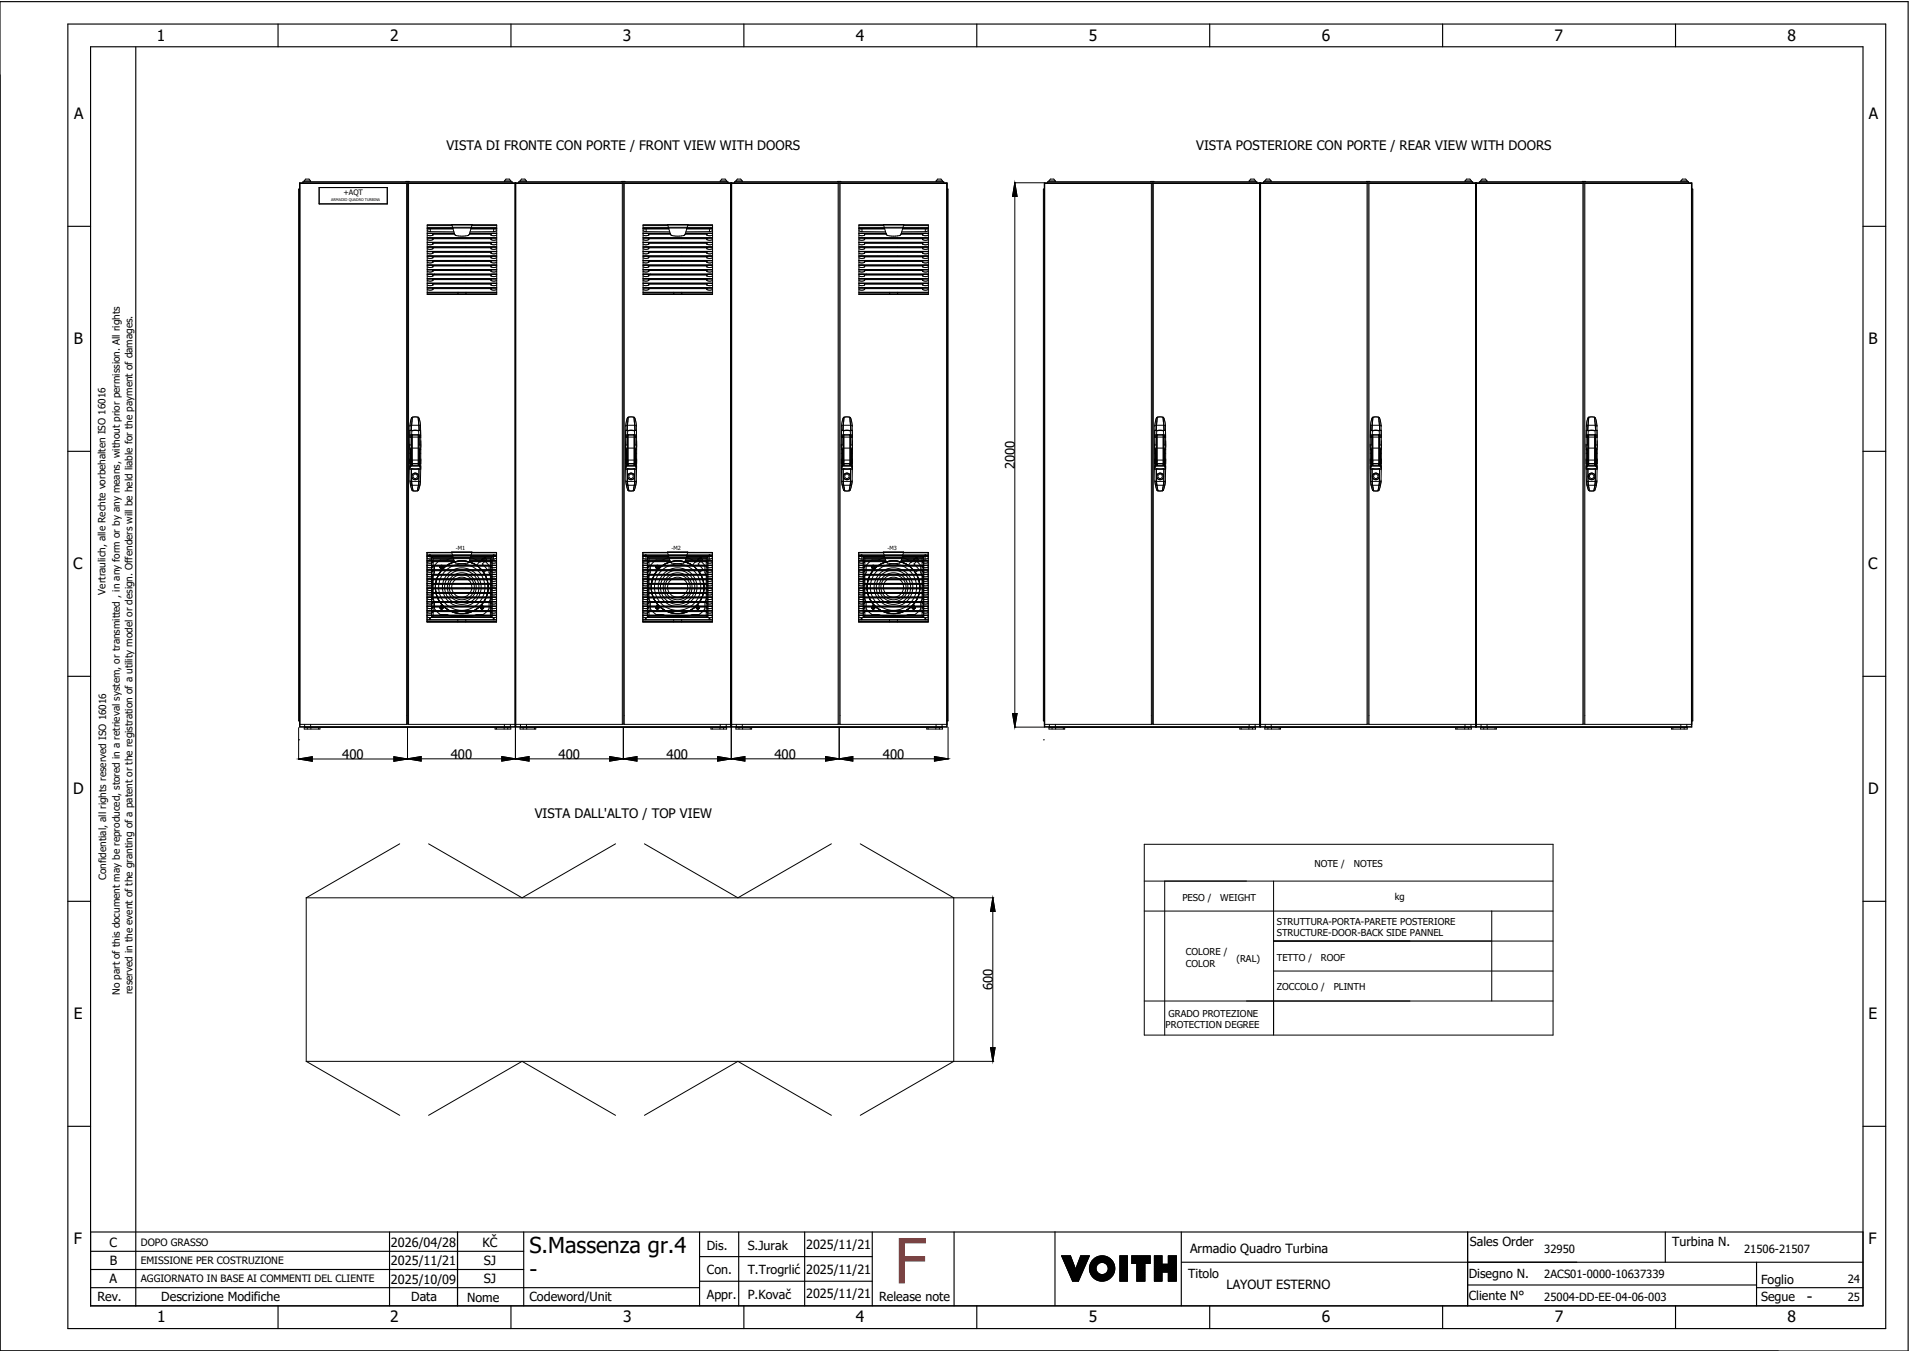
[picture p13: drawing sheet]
<svg xmlns="http://www.w3.org/2000/svg" width="421mm" height="297mm" viewBox="0 0 421 297" stroke-linecap="round" stroke-linejoin="round" font-family="sans-serif">
<defs><g id="words">
<text font-size="13.8" fill="#f00" x="196.9" y="282.5">F</text>
<g font-size="4.8">
<text x="116.6" y="275.8">S.Massenza gr.4</text>
<text x="116.6" y="281.1">-</text>
</g>
<g font-size="3.4">
<text x="34.5" y="9">1</text>
<text x="85.9" y="9">2</text>
<text x="137.1" y="9">3</text>
<text x="188.4" y="9">4</text>
<text x="239.7" y="9">5</text>
<text x="291" y="9">6</text>
<text x="342.3" y="9">7</text>
<text x="393.5" y="9">8</text>
<text x="16.3" y="26.2">A</text>
<text x="411.5" y="26.2">A</text>
<text x="16.2" y="75.8">B</text>
<text x="411.4" y="75.8">B</text>
<text x="16.1" y="125.3">C</text>
<text x="411.3" y="125.3">C</text>
<text x="16.1" y="174.8">D</text>
<text x="411.3" y="174.8">D</text>
<text x="16.2" y="224.4">E</text>
<text x="411.4" y="224.4">E</text>
<text x="16.2" y="273.9">F</text>
<text x="411.4" y="273.9">F</text>
<text x="397.8" y="286.6">-</text>
<text x="34.6" y="291">1</text>
<text x="85.9" y="291">2</text>
<text x="137.2" y="291">3</text>
<text x="188.4" y="291">4</text>
<text x="239.7" y="291">5</text>
<text x="291" y="291">6</text>
<text x="342.3" y="291">7</text>
<text x="393.6" y="291">8</text>
</g>
<g font-size="2.9">
<text x="98.3" y="33">VISTA DI FRONTE CON PORTE / FRONT VIEW WITH DOORS</text>
<text x="263.4" y="33">VISTA POSTERIORE CON PORTE / REAR VIEW WITH DOORS</text>
<text x="223.5" y="103.3" transform="rotate(-90 223.5 103.3)">2000</text>
<text x="75.4" y="167.1">400</text>
<text x="99.2" y="167.1">400</text>
<text x="123" y="167.1">400</text>
<text x="146.8" y="167.1">400</text>
<text x="170.5" y="167.1">400</text>
<text x="194.4" y="167.1">400</text>
<text x="117.7" y="180.1">VISTA DALL'ALTO / TOP VIEW</text>
<text x="218.6" y="218" transform="rotate(-90 218.6 218)">600</text>
</g>
<g font-size="2.8">
<text x="24.1" y="274.4">C</text>
<text x="86.1" y="274.4">2026/04/28</text>
<text x="106.2" y="274.4">KČ</text>
<text x="155.6" y="275.1">Dis.</text>
<text x="164.6" y="275.1">S.Jurak</text>
<text x="177.5" y="275">2025/11/21</text>
<text x="262" y="275.8">Armadio Quadro Turbina</text>
<text x="323.6" y="274.3">Sales Order</text>
<text x="368.1" y="274.2">Turbina N.</text>
<text x="24.2" y="278.6">B</text>
<text x="86.1" y="278.6">2025/11/21</text>
<text x="106.5" y="278.6">SJ</text>
<text x="155.6" y="280.5">Con.</text>
<text x="164.6" y="280.5">T.Trogrlić</text>
<text x="177.5" y="280.4">2025/11/21</text>
<text x="261.6" y="281.3">Titolo</text>
<text x="323.4" y="281.2">Disegno N.</text>
<text x="21.4" y="286.5">Rev.</text>
<text x="24.1" y="282.5">A</text>
<text x="35.5" y="286.4">Descrizione Modifiche</text>
<text x="86.1" y="282.6">2025/10/09</text>
<text x="90.5" y="286.5">Data</text>
<text x="102.8" y="286.5">Nome</text>
<text x="106.5" y="282.5">SJ</text>
<text x="116.6" y="286.3">Codeword/Unit</text>
<text x="155.6" y="286">Appr.</text>
<text x="164.6" y="285.9">P.Kovač</text>
<text x="177.5" y="285.8">2025/11/21</text>
<text x="193.5" y="286.5">Release note</text>
<text x="270" y="283.8">LAYOUT ESTERNO</text>
<text x="323.4" y="286.2">Cliente N°</text>
<text x="387.7" y="286.5">Segue</text>
<text x="387.7" y="282.6">Foglio</text>
</g>
<g font-size="2.5">
<text x="340" y="275.9">32950</text>
<text x="384" y="275.9">21506-21507</text>
<text x="340" y="281.4">2ACS01-0000-10637339</text>
<text x="340" y="286.4">25004-DD-EE-04-06-003</text>
<text x="406.8" y="282.4">24</text>
<text x="406.8" y="286.4">25</text>
</g>
<g font-size="2.2">
<text x="23.2" y="130.9" transform="rotate(-90 23.2 130.9)">Vertraulich, alle Rechte vorbehalten ISO 16016</text>
<text x="23.4" y="193.7" transform="rotate(-90 23.4 193.7)">Confidential, all rights reserved ISO 16016</text>
<text x="26.4" y="219" transform="rotate(-90 26.4 219)">No part of this document may be reproduced, stored in a retrieval system, or transmitted , in any form or by any means, without prior permission. All rights</text>
<text x="29.2" y="218.9" transform="rotate(-90 29.2 218.9)">reserved in the event of the granting of a patent or the registration of a utility model or design. Offenders will be held liable for the payment of damages.</text>
<text x="31" y="274.2">DOPO GRASSO</text>
<text x="31" y="278.3">EMISSIONE PER COSTRUZIONE</text>
<text x="31" y="282.3">AGGIORNATO IN BASE AI COMMENTI DEL CLIENTE</text>
</g>
<g font-size="2.1">
<text x="289.4" y="190.9">NOTE /</text>
<text x="298" y="190.9">NOTES</text>
<text x="260.3" y="198.2">PESO /</text>
<text x="268.7" y="198.2">WEIGHT</text>
<text x="281.1" y="203.5">STRUTTURA-PORTA-PARETE POSTERIORE</text>
<text x="307.1" y="198.2">kg</text>
<text x="281.1" y="206">STRUCTURE-DOOR-BACK SIDE PANNEL</text>
<text x="261.1" y="210.3">COLORE /</text>
<text x="261.1" y="212.8">COLOR</text>
<text x="272.2" y="211.7">(RAL)</text>
<text x="281.1" y="211.4">TETTO /</text>
<text x="290.8" y="211.4">ROOF</text>
<text x="281.1" y="218">ZOCCOLO /</text>
<text x="293.6" y="218">PLINTH</text>
<text x="256.6" y="226.3">PROTECTION DEGREE</text>
<text x="257.3" y="223.8">GRADO PROTEZIONE</text>
</g>
<text font-size="1.7" x="75.6" y="42.9">+AQT</text>
<g font-size="1.2">
<text x="100.3" y="121">-M1</text>
<text x="147.9" y="121">-M2</text>
<text x="195.4" y="121">-M3</text>
</g>
<text font-size=".8" x="72.9" y="44.3">ARMADIO QUADRO TURBINA</text>
</g></defs>
<g fill="none" stroke="#000" stroke-width=".25">
<path d="M0 .4h420.1v297h-420.1zM14.9 5.3h400.3v287.2h-400.3zM19.9 10.3h390.3v277.2h-390.3zM29.9 10.4v277.1M61.2 5.3v5M112.5 5.3v5M163.8 5.3v5M215.1 5.3v5M266.3 5.3v5M317.6 5.3v5M368.9 5.3v5M14.9 49.8h5"/>
<path d="M410.2 49.8h5M14.9 99.3h5M410.2 99.3h5M14.9 148.9h5M410.2 148.9h5M14.9 198.4h5M410.2 198.4h5M14.9 247.9h5M410.2 247.9h5M19.9 271.2h390.3M19.9 279.5h95.4M19.9 275.4h95.4"/>
<path d="M85.8 271.2v16.3M100.7 271.2v16.3M115.3 271.2v16.3M154 271.2v16.3M154 276.6h38M162.6 271.2v16.3M177.2 271.2v16.3M192 271.2v16.3M210.1 271.2v16.3M232.3 271.1v16.3M233.7 276.4h2M233.7 276.4l2.5 5.6"/>
<path d="M233.8 276.4l-.1 .1M233.9 276.4l-.1 .2M234.1 276.4l-.3 .3M234.2 276.4l-.3 .4M234.4 276.4l-.5 .5M234.5 276.4l-.5 .6M234.7 276.4l-.7 .7M234.8 276.4l-.7 .8M235 276.4l-.9 .9M235.1 276.4l-.9 1M235.3 276.4l-1.1 1.1M235.4 276.4l-1.2 1.2"/>
<path d="M235.6 276.4l-1.3 1.3M235.7 276.4l1.1 3 1.1-3h1.9l-2.4 5.6h-1.2M235.7 276.5l-1.4 1.3M235.7 276.6l-1.3 1.3M235.8 276.7l-1.4 1.3M235.8 276.8l-1.3 1.3M235.9 276.9l-1.4 1.4M235.9 277l-1.3 1.4M235.9 277.1l-1.3 1.4M236 277.3l-1.3 1.3M236 277.4l-1.3 1.3M236.1 277.5l-1.3 1.3"/>
<path d="M236.1 277.6l-1.3 1.3M236.1 277.7l-1.3 1.3M236.2 277.8l-1.3 1.3M236.2 277.9l-1.3 1.3M236.3 278l-1.3 1.3M236.3 278.1l-1.3 1.3M236.3 278.2l-1.2 1.3M236.4 278.3l-1.3 1.3M236.4 278.4l-1.2 1.3M236.5 278.6l-1.3 1.2M236.5 278.7l-1.2 1.2M236.6 278.8l-1.3 1.2"/>
<path d="M236.6 278.9l-1.3 1.2M236.6 279l-1.2 1.2M236.7 279.1l-1.3 1.2M236.7 279.2l-1.2 1.3M236.8 279.3l-1.3 1.3M238 276.4l-.1 .1M238.1 276.4l-.3 .4M238.3 276.4l-.6 .6M238.4 279.8l-2.2 2.2M238.4 276.4l-.8 .8M238.5 279.5l-2.4 2.4M238.6 276.4l-1.1 1.1"/>
<path d="M238.6 279.3l-2.5 2.5M238.7 279l-2.7 2.7M238.7 276.4l-1.2 1.3M238.8 278.7l-2.8 2.9M238.9 276.4l-1.5 1.6M239 278.5l-3.1 3M239 276.4l-1.7 1.8M239.1 278.2l-3.2 3.2M239.2 276.4l-2 2.1M239.2 277.9l-3.4 3.4M239.3 277.7l-3.5 3.5M239.3 276.4l-2.2 2.3"/>
<path d="M239.4 277.4l-3.6 3.7M239.5 276.4l-2.5 2.5M239.5 277.1l-3.8 3.9M239.6 276.4l-2.7 2.8M239.7 276.9l-4 4M239.8 276.6l-4.2 4.2M239.8 276.4l-4.2 4.3M241.1 276.9l-.8 .8M241.3 279.3l-1.2 1.1M241.3 279.1l-1.2 1.2M241.3 279.4l-1.1 1.1M241.3 278.9l-1.3 1.3"/>
<path d="M241.3 279.5l-1.1 1.1M241.4 279.7l-1.1 1M241.4 278.7l-1.4 1.4M241.4 279.8l-1 1M241.4 276.7l-1.3 1.3M241.5 279.9l-1.1 1M241.5 280l-1 1M241.7 276.6l-1.7 1.7M241.9 276.5l-1.9 2M242.1 276.5l-2.2 2.2M242.3 276.5l-2.4 2.4M242.5 276.4l-2.6 2.6"/>
<path d="M242.6 276.4l-2.7 2.8M242.8 276.4l-2.9 3M242.9 276.5l-3 3M243 276.5l-3.1 3.1M243.2 276.5l-3.3 3.3M243.3 276.5l-3.4 3.4M243.4 276.6l-3.4 3.4M243.5 276.6l-1.4 1.4M243.6 276.6l-1.3 1.3M243.7 276.7l-1.2 1.2M243.9 276.7l-1.2 1.2M244 276.8l-1.2 1.1"/>
<path d="M244 276.8l-1.1 1.1M244.1 276.9l-1 1.1M244.2 276.9l-1 1.1M244.3 277l-1 1M244.4 277.1l-1 1M244.5 277.1l-1 1.1M244.6 277.2l-1.1 1M244.6 277.3l-1 1M244.7 277.4l-1 1M244.8 277.4l-1 1.1M244.8 277.5l-1 1.1M244.9 277.6l-1 1.1"/>
<path d="M245 277.7l-1.1 1.1M245 277.8l-1.1 1.1M245.1 277.9l-1.1 1.1M245.1 278l-1.1 1.1M245.2 278.1l-1.2 1.2M245.2 278.2l-1.2 1.3M245.3 278.3l-1.4 1.4M245.3 278.4l-1.5 1.5M245.3 278.5l-3.4 3.4M245.4 279.9l-2.1 2M245.4 278.7l-3.3 3.3M245.4 279.7l-2.3 2.3"/>
<path d="M245.4 278.8l-3.2 3.2M245.4 278.9l-3.1 3.1M245.4 279.5l-2.5 2.5M245.4 279.1l-2.9 2.9M245.4 279.4l-2.6 2.6M245.4 279.2l-2.8 2.8M246.6 276.4h1.6v5.6h-1.6zM246.6 276.4v.1M246.8 276.4l-.2 .3M246.9 276.4l-.3 .4M247.1 276.4l-.5 .6M247.2 276.4l-.6 .7"/>
<path d="M247.4 276.4l-.8 .9M247.5 276.4l-.9 1M247.7 276.4l-1.1 1.2M247.8 276.4l-1.2 1.3M248 276.4l-1.4 1.5M248.1 276.4l-1.5 1.6M248.2 280l-1.6 1.6M248.2 279.8l-1.6 1.7M248.2 279.7l-1.6 1.6M248.2 279.5l-1.6 1.7M248.2 279.4l-1.6 1.6M248.2 279.2l-1.6 1.7"/>
<path d="M248.2 277.4l-1.6 1.7M248.2 277.3l-1.6 1.6M248.2 277.1l-1.6 1.7M248.2 277l-1.6 1.6M248.2 276.8l-1.6 1.7M248.2 276.7l-1.6 1.6M248.2 276.5l-1.6 1.7M248.2 278l-1.6 1.7M248.2 277.9l-1.6 1.6M248.2 277.7l-1.6 1.7M248.2 277.6l-1.6 1.6M248.2 279.1l-1.6 1.6"/>
<path d="M248.2 278.9l-1.6 1.7M248.2 278.8l-1.6 1.6M248.2 278.6l-1.6 1.7M248.2 278.5l-1.6 1.6M248.2 278.3l-1.6 1.7M248.2 278.2l-1.6 1.6M249.2 276.4v.1M249.4 276.4l-.2 .2M249.5 276.4l-.3 .4M249.7 276.4l-.5 .5M249.8 276.4l-.6 .7M250 276.4l-.8 .8"/>
<path d="M250.1 276.4l-.9 1M250.3 278.1h-1.1v-1.7h4v1.7h-1.1v3.9h-1.8M250.3 278.1v3.9M250.3 276.4l-1.1 1.2M250.4 276.4l-1.2 1.3M250.6 276.4l-1.4 1.5M250.7 276.4l-1.5 1.6M250.9 276.4l-1.7 1.7M251 276.4l-1.6 1.7M251.2 276.4l-1.7 1.7M251.3 276.4l-1.6 1.7M251.5 276.4l-1.7 1.7"/>
<path d="M251.6 276.4l-1.6 1.7M251.8 276.4l-1.7 1.7M251.9 276.4l-1.6 1.7M252.1 279.9l-1.8 1.8M252.1 278.6l-1.8 1.8M252.1 278.4l-1.8 1.8M252.1 278.3l-1.8 1.8M252.1 279.2l-1.8 1.8M252.1 279l-1.8 1.8M252.1 278.9l-1.8 1.8M252.1 278.7l-1.8 1.8M252.1 279.3l-1.8 1.8"/>
<path d="M252.1 279.8l-1.8 1.8M252.1 279.6l-1.8 1.8M252.1 279.5l-1.8 1.8M252.1 276.4l-1.8 1.9M252.2 276.4l-1.9 2M252.4 276.4l-2.1 2.2M252.5 276.4l-2.2 2.3M252.7 276.4l-2.4 2.5M252.8 276.4l-2.5 2.6M253 276.4l-2.7 2.8M253.1 276.4l-2.8 2.9M253.2 277.4l-.7 .7"/>
<path d="M253.2 276.7l-2.9 2.9M253.2 276.5l-2.9 3M253.2 277.3l-.8 .8M253.2 277.1l-1 1M253.2 277l-2.9 2.9M253.2 276.8l-2.9 3M253.2 278l-.1 .1M253.2 277.9l-.2 .2M253.2 277.7l-.4 .4M253.2 277.6l-.5 .5M254.2 276.4v5.6M254.2 276.4h1.6"/>
<path d="M254.2 276.4v.1M254.3 276.4l-.1 .2M254.5 276.4l-.3 .4M254.6 276.4l-.4 .5M254.8 276.4l-.6 .7M254.9 276.4l-.7 .8M255.1 276.4l-.9 1M255.2 276.4l-1 1.1M255.4 276.4l-1.2 1.3M255.5 276.4l-1.3 1.4M255.7 276.4l-1.5 1.6M255.8 277.5l-1.6 1.7"/>
<path d="M255.8 277.4l-1.6 1.6M255.8 277.2l-1.6 1.7M255.8 277.1l-1.6 1.6M255.8 276.9l-1.6 1.7M255.8 276.8l-1.6 1.6M255.8 276.6l-1.6 1.7M255.8 276.5l-1.6 1.6M255.8 276.4v1.9M255.8 278l-1.6 1.6M255.8 277.8l-1.6 1.7M255.8 277.7l-1.6 1.6M255.8 278.3l-1.6 1.6"/>
<path d="M255.8 278.1l-1.6 1.7M255.9 278.3l-1.7 1.8M256.1 278.3l-1.9 1.9M256.2 278.3l-2 2.1M256.4 278.3l-2.2 2.2M256.5 278.3l-2.3 2.4M256.7 278.3l-2.5 2.5M256.8 278.3l-2.6 2.7M257 278.3l-2.8 2.8M257.1 278.3l-2.9 3M257.3 276.4l-.1 .2M257.5 276.4l-.3 .3"/>
<path d="M257.6 276.4l-.4 .5M257.8 276.4l-.6 .6M257.9 276.4l-.7 .8M258.1 276.4l-.9 .9M258.2 276.4l-1 1.1M258.4 276.4l-1.2 1.2M258.5 276.4l-1.3 1.4M258.7 276.4l-1.5 1.5M258.8 276.4l-1.6 1.7M259 276.4h-1.8v1.9h-1.4M259 276.4v5.6h-1.8v-2M259 276.5l-1.8 1.7"/>
<path d="M259 277.5l-2.5 2.5M259 277.4l-2.7 2.6M259 277.1l-3 2.9M259 276.9l-3.1 3.1M259 277.2l-2.8 2.8M259 276.8l-4.8 4.8M259 276.6l-4.8 4.8M259 279l-1.8 1.8M259 278.9l-1.8 1.7M259 278.7l-1.8 1.8M259 278.6l-1.8 1.7M259 278.4l-1.8 1.8"/>
<path d="M259 278.3l-1.8 1.7M259 278.1l-1.9 1.9M259 278l-2.1 2M259 277.8l-2.2 2.2M259 277.7l-2.4 2.3M259 279.3l-1.8 1.8M259 279.2l-1.8 1.7M259 279.9l-1.8 1.8M259 279.8l-1.8 1.7M259 279.6l-1.8 1.8M259 279.5l-1.8 1.7M260.1 271.2v16.3"/>
<path d="M260.1 277.9h150.1M323.1 271.2v16.3M366.6 271.2v6.7M386.7 277.9v9.6M19.9 283.5h134.1M61.2 287.5v5M112.5 287.5v5M154 282h38M163.8 287.5v5M215.1 287.5v5M237.5 281.9l-.1 .1M237.6 281.7l-.4 .3"/>
<path d="M237.7 281.4l-.6 .6M237.8 281.1l-.9 .9M237.9 280.9l-1.1 1.1M238 280.6l-1.4 1.4M238.2 280.3l-1.7 1.7M238.3 280.1l-2 1.9M241.6 280l-1 1.1M241.6 280.1l-1 1M241.7 280.2l-1 1M241.8 280.3l-1 1M241.9 280.3l-1 1.1M242 280.4l-1.1 1"/>
<path d="M242.1 280.4l-1.1 1.1M242.2 280.5l-1.1 1.1M242.3 280.5l-1.1 1.1M242.4 280.6l-1.1 1.1M242.6 280.6l-1.2 1.1M242.7 280.6l-1.2 1.2M242.9 280.6l-1.3 1.2M243.1 280.5l-1.4 1.4M243.3 280.4l-1.5 1.5M245.1 280.6l-1.1 1M245.2 280.3l-1.5 1.5M245.3 280.1l-1.8 1.8"/>
<path d="M248.2 281.6l-.4 .4M248.2 281.5l-.5 .5M248.2 281.9l-.1 .1M248.2 281.8l-.2 .2M248.2 281.3l-.7 .7M248.2 281.2l-.8 .8M248.2 281l-1 1M248.2 280.9l-1.1 1.1M248.2 280.7l-1.3 1.3M248.2 280.6l-1.4 1.4M248.2 280.4l-1.6 1.6M248.2 280.3l-1.6 1.6"/>
<path d="M248.2 280.1l-1.6 1.7M252.1 281.3l-.8 .7M252.1 281.1l-.9 .9M252.1 281l-1.1 1M252.1 280.8l-1.2 1.2M252.1 280.7l-1.4 1.3M252.1 280.5l-1.5 1.5M252.1 280.4l-1.7 1.6M252.1 280.2l-1.8 1.8M252.1 280.1l-1.8 1.8M252.1 281.7l-.3 .3M252.1 281.6l-.5 .4"/>
<path d="M252.1 281.4l-.6 .6M252.1 281.9l-.2 .1M255.8 280v2h-1.6M255.8 280.7l-1.3 1.3M255.8 280.5l-1.5 1.5M255.8 280.1l-1.6 1.6M255.8 280.4l-1.6 1.6M255.8 280h1.4M255.8 281.9l-.1 .1M255.8 281.7l-.3 .3M255.8 281.6l-.4 .4M255.8 281.4l-.6 .6"/>
<path d="M255.8 281.3l-.7 .7M255.8 281.1l-.9 .9M255.8 281l-1 1M255.8 280.8l-1.2 1.2M255.8 280.2l-1.6 1.7M259 281.9l-.2 .1M259 281.7l-.3 .3M259 281.6l-.5 .4M259 281.4l-.6 .6M259 281.3l-.8 .7M259 281.1l-.9 .9M259 281l-1.1 1"/>
<path d="M259 280.8l-1.2 1.2M259 280.7l-1.4 1.3M259 280.5l-1.5 1.5M259 280.4l-1.7 1.6M259 280.2l-1.8 1.8M259 280.1l-1.8 1.7M266.3 287.5v5M317.6 287.5v5M323.1 282.9h63.6M368.9 287.5v5M386.7 283.5h23.5"/>
<circle cx="242.6" cy="279.2" r="1.35"/>
<circle cx="242.6" cy="279.2" r="2.79"/>
</g>
<g fill="none" stroke="#000" stroke-width=".22">
<path d="M66.9 40v-.2h1.5v.2M67 39.8l.3-.4h.7l.3 .4M89.4 40h.7M111 40v-.2h1.5v.2M111.1 39.8l.3-.4h.7l.3 .4M114.5 40v-.2h1.4v.2M114.6 39.8l.2-.4h.7l.3 .4M136.9 40h.7M158.6 40v-.2h1.4v.2M158.7 39.8l.2-.4h.7l.3 .4M162 40v-.2h1.4v.2M162.1 39.8l.2-.4h.8l.2 .4"/>
<path d="M184.4 40h.7M206.1 40v-.2h1.4v.2M206.2 39.8l.2-.4h.8l.2 .4M230.9 40v-.2h1.5v.2M231 39.8l.3-.4h.7l.3 .4M253.3 40h.8M275 40v-.2h1.5v.2M275.1 39.8l.3-.4h.7l.3 .4M278.4 40v-.2h1.5v.2M278.5 39.8l.3-.4h.7l.3 .4M300.8 40h.8M322.5 40v-.2h1.5v.2"/>
<path d="M322.6 39.8l.3-.4h.7l.3 .4M326 40v-.2h1.4v.2M326 39.8l.3-.4h.7l.3 .4M348.4 40h.7M370.1 40v-.2h1.4v.2M370.1 39.8l.3-.4h.7l.3 .4M66 40.2h142.5v119.9h-142.5zM66 40.4h23.5v119.1h-23.5zM66 41.6h-.3v117.1h.2M66 40.3h47.4v119.7h-47.4zM66.7 40.4v-.4h46v.4M70.3 41.3h15v3.6h-15z"/>
<path d="M89.7 40.3v119.1M89.9 40.4h47.1v119.1h-47.1zM94.1 49.5h15.3v15.3h-15.3zM94.1 49.6h5.4M94.1 55.4h15.3M94.1 50.8l.6 .2M94.1 50.3h5.6M94.1 51.3l5.9 .1M94.1 51.8l.6 .1 .6-.1M94.1 59.7l.6 .2 .6-.1M94.1 52.8l.6 .1 .6-.1M94.1 57.7l.6 .2 .6-.1"/>
<path d="M94.1 56.7l.6 .2 .6-.1M94.1 55.7l.6 .2 .6-.1M94.1 54.8l.6 .1 .6-.1M94.1 58.7l.6 .2 .6-.1M94.1 53.8l.6 .1 .6-.1M94.1 50.2h15.3M94.1 50.1h15.3M94.1 56.4h15.3M94.1 56.3h15.3M94.1 55.3h15.3M94.1 53.3h15.3M94.1 54.3h15.3"/>
<path d="M94.1 59.3h15.3M94.7 51h5.2M95.3 51.4v.4M95.3 52.4v.4M95.3 53.4v.4M95.3 54.4v.4M95.3 55.4v.4M95.3 56.4v.4M95.3 57.4v.4M95.3 58.4v.4M95.3 59.4v.4M95.3 51.4h-1.2"/>
<path d="M95.3 51.4h.1M95.3 53.4h12.8M95.3 54.4h-1.2h15.3h-1.3M95.3 54.4h12.8M95.3 57.4h-1.2M95.3 57.4h.1M95.3 58.4h-1.2M95.3 58.4h12.8M95.3 59.4h12.8M95.3 56.4h-1.2M95.3 56.4h.1M95.3 55.4h-1.2"/>
<path d="M95.3 55.4h.1M95.3 52.4h-1.2M95.3 52.4h12.8M95.3 52.8v-.2h12.8v.2M95.3 53.8v-.3h12.8v.3M95.3 58.8v-.3h12.8v.3M95.3 59.8v-.3h12.8v.3M95.3 54.8v-.3h12.8v.3M95.3 55.8v-.3h12.8v.3M95.3 56.8v-.3h12.8v.3M95.3 57.8v-.3h12.8v.3M95.3 51.4h4.7"/>
<path d="M95.3 56.4h12.8M95.3 55.4h12.8M95.3 57.4h12.8M99.5 49.4h4.4l-.6 2.2a1.62 1.62 0 0 1-1.6 .4l-1.2-.1-.3-.2zM99.7 50.4h-5.6h.6v.6M100.1 51.6h-4.8v.2M103.3 51.6h4.8v.2M103.4 51.4h4.7M103.4 51.4h6M103.7 50.4h5.7h-.7v.6M103.7 50.3h5.7M103.9 49.6h5.5"/>
<path d="M108.1 51.4v.4M108.1 52.4v.4M108.1 53.4v.4M108.1 54.4v.4M108.1 55.4v.4M108.1 56.4v.4M108.1 57.4v.4M108.1 58.4v.4M108.1 59.4v.4M108.1 51.4h1.3M108.1 51.4h.1M108.1 58.4h1.3"/>
<path d="M108.1 52.4h1.3M108.1 56.4h.1M108.1 56.4h1.3M108.1 55.4h.1M108.1 57.4h.1M108.1 57.4h1.3M108.6 59.4h-.5M108.6 53.4h-.5M108.6 55.4h-.5M108.7 51h-5.2M108.8 53.4h.6h-15.3h1.2M108.8 59.4h.6h-15.3h1.2"/>
<path d="M108.8 55.4h.6M109.4 50.8l-.7 .2M109.4 51.8l-.6 .1-.7-.1M109.4 52.8l-.6 .1-.7-.1M109.4 59.7l-.6 .2-.7-.1M109.4 55.7l-.6 .2-.7-.1M109.4 57.7l-.6 .2-.7-.1M109.4 56.7l-.6 .2-.7-.1M109.4 54.8l-.6 .1-.7-.1M109.4 53.8l-.6 .1-.7-.1M109.4 58.7l-.6 .2-.7-.1M109.4 52.3l-15.3 .1"/>
<path d="M109.4 58.3l-15.3 .1M109.4 57.3l-15.3 .1M113.5 40.2v126.9M113.6 40.3h47.3v119.7h-47.3zM114.2 40.4v-.4h46.1v.4M137.2 40.3v119.1M137.4 40.4h47.1v119.1h-47.1zM141.6 49.5h15.3v15.3h-15.3zM141.6 49.6h5.4M141.6 55.4h15.3M141.6 50.3h5.6M141.6 51.3l5.9 .1"/>
<path d="M141.6 50.2h15.3M141.6 50.1h15.3M141.6 56.4h15.3M141.6 56.3h15.3M141.6 55.3h15.3M141.6 53.3h15.3M141.6 54.3h15.3M141.6 59.3h15.3M141.6 50.8l.7 .2M141.6 51.8l.6 .1 .6-.1M141.6 59.7l.6 .2 .6-.1M141.6 52.8l.6 .1 .6-.1"/>
<path d="M141.6 57.7l.6 .2 .6-.1M141.6 56.7l.6 .2 .6-.1M141.6 55.7l.6 .2 .6-.1M141.6 54.8l.6 .1 .6-.1M141.6 58.7l.6 .2 .6-.1M141.6 53.8l.6 .1 .6-.1M142.3 51h5.1M142.8 59.4h12.8M142.8 54.4h12.8M142.8 58.4h12.8M142.8 52.4h12.8M142.8 53.4h12.8"/>
<path d="M142.8 52.8v-.2h12.8v.2M142.8 59.8v-.3h12.8v.3M142.8 55.8v-.3h12.8v.3M142.8 57.8v-.3h12.8v.3M142.8 56.8v-.3h12.8v.3M142.8 54.8v-.3h12.8v.3M142.8 53.8v-.3h12.8v.3M142.8 58.8v-.3h12.8v.3M142.8 54.4h-1.2h15.3h-1.3M142.8 51.4v.4M142.8 52.4v.4M142.8 53.4v.4"/>
<path d="M142.8 54.4v.4M142.8 55.4v.4M142.8 56.4v.4M142.8 57.4v.4M142.8 58.4v.4M142.8 59.4v.4M142.8 51.4h-1.2M142.8 51.4h.1M142.8 57.4h-1.2M142.8 57.4h.1M142.8 58.4h-1.2M142.8 56.4h-1.2"/>
<path d="M142.8 56.4h.1M142.8 55.4h-1.2M142.8 55.4h.1M142.8 52.4h-1.2M142.8 51.4h4.8M142.8 56.4h12.8M142.8 55.4h12.8M142.8 57.4h12.8M147.3 50.4l-5.7-.1 .7 .1v.6M147.6 51.6h-4.8v.2M150.5 51.9h.1M150.8 51.6l.7-2.2h-4.5l.7 2.3a3.9 3.9 0 0 0 2.8 .2"/>
<path d="M150.8 51.6l-.3 .3M150.9 51.6h4.7v.2M150.9 51.4h4.7M150.9 51.4h6M151.2 50.4l5.7-.1-.7 .1v.6M151.2 50.3h5.7M151.4 49.6h5.5M155.6 51.4h1.3M155.6 57.4h1.3M155.6 51.4v.4M155.6 52.4v.4M155.6 53.4v.4"/>
<path d="M155.6 54.4v.4M155.6 55.4v.4M155.6 56.4v.4M155.6 57.4v.4M155.6 58.4v.4M155.6 59.4v.4M155.6 51.4h.1M155.6 58.4h1.3M155.6 52.4h1.3M155.6 56.4h.1M155.6 56.4h1.3M155.6 55.4h.1"/>
<path d="M155.6 57.4h.1M156.1 59.4h-.5M156.1 53.4h-.5M156.1 55.4h-.5M156.2 51h-5.2M156.3 55.4h.6M156.3 53.4h.6h-15.3h1.2M156.3 59.4h.6h-15.3h1.2M156.9 52.3l-15.3 .1M156.9 58.3l-15.3 .1M156.9 57.3l-15.3 .1M156.9 50.8l-.7 .2"/>
<path d="M156.9 51.8l-.6 .1-.7-.1M156.9 52.8l-.6 .1-.7-.1M156.9 59.7l-.6 .2-.7-.1M156.9 55.7l-.6 .2-.7-.1M156.9 57.7l-.6 .2-.7-.1M156.9 56.7l-.6 .2-.7-.1M156.9 54.8l-.6 .1-.7-.1M156.9 53.8l-.6 .1-.7-.1M156.9 58.7l-.6 .2-.7-.1M161 40.2v126.9M161.1 40.3h47.3v119.7h-47.3zM161.7 40.4v-.4h46.1v.4"/>
<path d="M184.7 40.3v119.1M189.1 49.5h15.3v15.3h-15.3zM189.1 49.6h5.5M189.1 55.4h15.3M189.1 50.3h5.7M189.1 51.3l6 .1M189.1 50.2h15.3M189.1 50.1h15.3M189.1 56.4h15.3M189.1 56.3h15.3M189.1 55.3h15.3M189.1 53.3h15.3"/>
<path d="M189.1 54.3h15.3M189.1 59.3h15.3M189.1 50.8l.7 .2M189.1 51.8l.6 .1 .7-.1M189.1 59.7l.6 .2 .7-.1M189.1 52.8l.6 .1 .7-.1M189.1 57.7l.6 .2 .7-.1M189.1 56.7l.6 .2 .7-.1M189.1 55.7l.6 .2 .7-.1M189.1 54.8l.6 .1 .7-.1M189.1 58.7l.6 .2 .7-.1M189.1 53.8l.6 .1 .7-.1"/>
<path d="M189.8 51h5.2M190.4 59.4h12.7M190.4 51.4h-1.3M190.4 54.4h12.7M190.4 58.4h12.7M190.4 52.4h12.7M190.4 53.4h12.7M190.4 52.8v-.2h12.7v.2M190.4 59.8v-.3h12.7v.3M190.4 55.8v-.3h12.7v.3M190.4 57.8v-.3h12.7v.3M190.4 56.8v-.3h12.7v.3"/>
<path d="M190.4 54.8v-.3h12.7v.3M190.4 53.8v-.3h12.7v.3M190.4 58.8v-.3h12.7v.3M190.4 54.4h-1.3h15.3h-1.3M190.4 51.4v.4M190.4 52.4v.4M190.4 53.4v.4M190.4 54.4v.4M190.4 55.4v.4M190.4 56.4v.4M190.4 57.4v.4M190.4 58.4v.4"/>
<path d="M190.4 59.4v.4M190.4 51.4h.1M190.4 57.4h-1.3M190.4 57.4h.1M190.4 58.4h-1.3M190.4 56.4h-1.3M190.4 56.4h.1M190.4 55.4h-1.3M190.4 55.4h.1M190.4 52.4h-1.3M190.4 51.4h4.7M190.4 56.4h12.7"/>
<path d="M190.4 55.4h12.7M190.4 57.4h12.7M194.5 49.4h4.5l-.7 2.2a1.62 1.62 0 0 1-1.5 .4l-1.3-.1-.3-.2zM194.8 50.4l-5.7-.1 .7 .1v.6M195.1 51.6h-4.7v.2M198.4 51.6h4.7v.2M198.4 51.4h4.7M198.4 51.4h6M198.7 50.4l5.7-.1-.7 .1v.6M198.7 50.3h5.7M198.9 49.6h5.5M203.1 51.4h1.3"/>
<path d="M203.1 57.4h1.3M203.1 51.4v.4M203.1 52.4v.4M203.1 53.4v.4M203.1 54.4v.4M203.1 55.4v.4M203.1 56.4v.4M203.1 57.4v.4M203.1 58.4v.4M203.1 59.4v.4M203.1 51.4h.1M203.1 58.4h1.3"/>
<path d="M203.1 52.4h1.3M203.1 56.4h.1M203.1 56.4h1.3M203.1 55.4h.1M203.1 57.4h.1M203.6 59.4h-.5M203.6 53.4h-.5M203.6 55.4h-.5M203.7 51h-5.2M203.8 59.4h.6h-15.3h1.3M203.8 53.4h.6h-15.3h1.3M203.8 55.4h.6"/>
<path d="M204.4 52.3l-15.3 .1M204.4 58.3l-15.3 .1M204.4 57.3l-15.3 .1M204.4 50.8l-.7 .2M204.4 51.8l-.6 .1-.7-.1M204.4 52.8l-.6 .1-.7-.1M204.4 59.7l-.6 .2-.7-.1M204.4 55.7l-.6 .2-.7-.1M204.4 57.7l-.6 .2-.7-.1M204.4 56.7l-.6 .2-.7-.1M204.4 54.8l-.6 .1-.7-.1M204.4 53.8l-.6 .1-.7-.1"/>
<path d="M204.4 58.7l-.6 .2-.7-.1M208.5 40.4h-23.5v119.1h23.5M208.6 41.6h.1v117.1h-.1zM208.6 41.6h-.1M223.3 40.2h149.2v119.9h-149.2M223.4 40.2h.1M223.4 43.2v113.9M223.4 40.2l.5 3h-1zM229.7 41.6h.2v117.1h-.2zM229.9 41.6h.1M229.9 40.2v119.9M229.9 40.4h23.6v119.1h-23.6z"/>
<path d="M230 40.3h47.4v119.7h-47.4zM230.7 40.4v-.4h46v.4M253.7 40.3v119.1M253.9 40.4h47.1v119.1h-47.1zM277.4 40.2v119.9M277.5 40.3h47.4v119.7h-47.4zM278.2 40.4v-.4h46v.4M301.2 40.3v119.1M301.4 40.4h47.1v119.1h-47.1zM325 40.2v119.9M325.1 40.3h47.3v119.7h-47.3zM325.7 40.4v-.4h46.1v.4"/>
<path d="M348.7 40.3v119.1M372.5 40.4h-23.6v119.1h23.6M372.5 41.6h.2v117.1h-.2zM372.5 41.6h.1M94.1 61.4h15.3M94.1 62.7l.6 .2 .6-.1M94.1 60.7l.6 .2 .6-.1M94.1 61.7l.6 .2 .6-.1M94.1 62.4h15.3M94.1 61.3h15.3M94.1 60.3h15.3M94.1 62.3h15.3"/>
<path d="M94.1 63.7l.6 .2 .6-.2M94.1 64.3h15.3M94.1 64.7h15.3M95.3 60.4v.4M95.3 61.4v.4M95.3 62.4v.4M95.3 63.4v.3M95.3 62.4h-1.2M95.3 62.4h.1M95.3 61.4h-1.2M95.3 61.4h.1M95.3 60.4h-1.2h15.3h-1.3"/>
<path d="M95.3 60.4h12.8M95.3 63.4h-1.2M95.3 63.4h.1M95.3 61.8v-.3h12.8v.3M95.3 62.8v-.3h12.8v.3M95.3 63.7v-.2h12.8v.2M95.3 60.8v-.3h12.8v.3M95.3 63.4h12.8M95.3 62.4h12.8M95.3 61.4h12.8M95.6 60.3v.2M95.7 60.3v.2"/>
<path d="M100.8 64.3v.1M100.8 64.4v.4M102.6 64.3v.1M102.6 64.4v.4M108.1 60.4v.4M108.1 61.4v.4M108.1 62.4v.4M108.1 63.4v.3M108.1 63.4h.1M108.1 63.4h1.3M108.1 62.4h.1M108.1 62.4h1.3"/>
<path d="M108.1 61.4h.1M108.6 61.4h-.5M108.8 61.4h.6M109.4 60.7l-.6 .2-.7-.1M109.4 62.7l-.6 .2-.7-.1M109.4 61.7l-.6 .2-.7-.1M109.4 63.3l-15.3 .1M109.4 63.7l-.6 .2-.7-.2M141.6 61.4h15.3M141.6 62.4h15.3M141.6 61.3h15.3M141.6 60.3h15.3"/>
<path d="M141.6 62.3h15.3M141.6 64.3h15.3M141.6 64.7h15.3M141.6 62.7l.6 .2 .6-.1M141.6 60.7l.6 .2 .6-.1M141.6 61.7l.6 .2 .6-.1M141.6 63.7l.6 .2 .6-.2M142.8 60.4h12.8M142.8 60.8v-.3h12.8v.3M142.8 62.8v-.3h12.8v.3M142.8 61.8v-.3h12.8v.3M142.8 60.4h-1.2h15.3h-1.3"/>
<path d="M142.8 63.7v-.2h12.8v.2M142.8 60.4v.4M142.8 61.4v.4M142.8 62.4v.4M142.8 63.4v.3M142.8 62.4h-1.2M142.8 62.4h.1M142.8 61.4h-1.2M142.8 61.4h.1M142.8 63.4h-1.2M142.8 63.4h.1M142.8 63.4h12.8"/>
<path d="M142.8 62.4h12.8M142.8 61.4h12.8M143.1 60.3l.1 .2M143.2 60.3v.2M148.3 64.3v.1M148.3 64.4l.1 .4M150.1 64.3v.1M150.1 64.4v.4M155.6 63.4h1.3M155.6 62.4h1.3M155.6 60.4v.4M155.6 61.4v.4"/>
<path d="M155.6 62.4v.4M155.6 63.4v.3M155.6 63.4h.1M155.6 62.4h.1M155.6 61.4h.1M156.1 61.4h-.5M156.3 61.4h.6M156.9 63.3l-15.3 .1M156.9 60.7l-.6 .2-.7-.1M156.9 62.7l-.6 .2-.7-.1M156.9 61.7l-.6 .2-.7-.1M156.9 63.7l-.6 .2-.7-.2"/>
<path d="M189.1 61.4h15.3M189.1 62.4h15.3M189.1 61.3h15.3M189.1 60.3h15.3M189.1 62.3h15.3M189.1 64.3h15.3M189.1 64.7h15.3M189.1 62.7l.6 .2 .7-.1M189.1 60.7l.6 .2 .7-.1M189.1 61.7l.6 .2 .7-.1M189.1 63.7l.6 .2 .7-.2M190.4 60.4h12.7"/>
<path d="M190.4 60.8v-.3h12.7v.3M190.4 62.8v-.3h12.7v.3M190.4 61.8v-.3h12.7v.3M190.4 60.4h-1.3h15.3h-1.3M190.4 63.7v-.2h12.7v.2M190.4 60.4v.4M190.4 61.4v.4M190.4 62.4v.4M190.4 63.4v.3M190.4 62.4h-1.3M190.4 62.4h.1M190.4 61.4h-1.3"/>
<path d="M190.4 61.4h.1M190.4 63.4h-1.3M190.4 63.4h.1M190.4 63.4h12.7M190.4 62.4h12.7M190.4 61.4h12.7M190.7 60.3v.2M195.9 64.3v.1M195.9 64.4v.4M197.6 64.3v.1M197.6 64.4v.4M203.1 63.4h1.3"/>
<path d="M203.1 62.4h1.3M203.1 60.4v.4M203.1 61.4v.4M203.1 62.4v.4M203.1 63.4v.3M203.1 63.4h.1M203.1 62.4h.1M203.1 61.4h.1M203.6 61.4h-.5M203.8 61.4h.6M204.4 63.3l-15.3 .1M204.4 60.7l-.6 .2-.7-.1"/>
<path d="M204.4 62.7l-.6 .2-.7-.1M204.4 61.7l-.6 .2-.7-.1M204.4 63.7l-.6 .2-.7-.2M90.2 98.9l.2 .4M90.2 98.5l.2 .4M90.2 99.8h.2M90.2 98.3v4.9M90.2 97.8v.5M90.2 96.2h2.4M90.2 95.8h2.4M90.2 98.6h2.4M90.2 94.8v3.5"/>
<path d="M90.2 94.8h.5M90.2 94.8v1.5M90.3 93.6l-.1 1.2M90.3 93.6h2.3M90.4 98.9h.1M90.4 98.9v3.9M90.4 98.9v.1M90.4 99h.1M90.4 99v3.7M90.4 99v.8M90.4 99.8h.1M90.6 94.7v.1"/>
<path d="M90.6 94.8h.1M90.7 95.8l-.2 .4 .2 6.1M90.7 95.8v6.5M90.7 95.8h.1M90.7 94.8h1.5M90.7 94.8l-.2 3.2h-.3M90.7 91.9l-.4 1.7M90.7 95.7v.1M90.7 95.7h.1M90.7 91.9h.1M90.8 95.7h-.1M90.8 91.9h-.1"/>
<path d="M90.8 95.7v6.7M90.8 95.7h1.3M90.8 91.8l-.2 2.9M90.8 91.8l-.2 3M90.8 91.8v.1M90.8 91.8h1.2M92 91.8l.1 .1M92 91.8l.2 1.8M92.1 95.7v6.7M92.1 95.7h.1M92.1 91.9h.1M92.1 92.7l.2 2"/>
<path d="M92.1 94.8h-1.5M92.1 94.8h.1M92.1 94.8h.2M92.2 91.9l.4 1.7M92.2 95.7v.1M92.2 94.8h.4M92.2 94.8l.1 3.2h.3M92.2 95.8h.1M92.2 95.8v6.5M92.2 95.8l.1 .4-.1 6.1M92.2 93.6l.1 1.2M92.3 94.8h.1"/>
<path d="M92.3 94.7v.1M92.4 99v3.7M92.4 99v.8M92.4 99.8h.1M92.4 99h.1M92.4 98.9v.1M92.4 98.9h.1M92.4 98.9v3.9M92.6 93.6v1.2M92.6 94.8v3.5M92.6 94.8v1.5M92.6 97v1.3"/>
<path d="M92.6 98.9l-.2 .4M92.6 98.5l-.2 .4M92.6 99.8h-.2M92.6 98.3v4.9M137.7 98.9l.3 .4M137.7 98.5l.2 .4M137.7 99.8h.2M137.7 98.3v4.9M137.7 97.8v.5M137.7 96.2h2.4M137.7 95.8h2.4M137.7 98.6h2.4"/>
<path d="M137.8 94.8h.4M137.8 94.8l-.1 3.5M137.8 94.8l-.1 1.5M137.8 93.6h2.3M137.8 93.6v1.2M137.9 98.9h.1M137.9 98.9v3.9M137.9 99.8h.1M137.9 98.9v.1M137.9 99h.1M137.9 99l.1 .8M138 99.8v2.8"/>
<path d="M138.1 94.7v.1M138.1 94.8h.1M138.2 95.8l-.1 .4 .1 6.1M138.2 95.8v6.5M138.2 95.8h.1M138.2 94.8l-.2 3.2h-.3M138.2 94.8h1.5M138.2 95.7v.1M138.2 95.7h.1M138.2 94.8h-.1M138.2 94.8h.1M138.3 95.7h-.1"/>
<path d="M138.3 95.7h1.3M138.3 95.7v6.7M138.3 95.7h.1M138.3 91.8l-.2 3M138.3 91.8l-.2 2.9M138.3 91.8l-.3 .5-.2 1.3M138.3 91.8h1.3M139.6 91.8l.2 2.9M139.6 91.8v.1M139.6 91.8l.2 3M139.6 95.7v6.7M139.6 95.7h.1"/>
<path d="M139.6 91.9l.3 .4 .2 1.3M139.7 94.8h-1.5M139.7 94.8h.1M139.7 95.7h.1M139.7 95.7v.1M139.7 94.8h.4M139.7 94.8l.1 3.2h.4M139.7 95.8h.1M139.7 95.8v6.5M139.7 95.8l.1 .4-.1 6.1M139.8 94.8h.1M139.8 94.7v.1"/>
<path d="M139.9 99v3.7M139.9 99v.8M139.9 99.8h.1M139.9 99h.1M139.9 98.9v.1M139.9 98.9h.1M140 98.9h-.1M140 98.9h.1M140 98.9v3.9M140.1 93.6v1.2M140.1 94.8l.1 3.5M140.1 94.8v1.5"/>
<path d="M140.2 97v1.3M140.2 98.9l-.3 .4M140.2 98.5l-.2 .4M140.2 99.8h-.3M140.2 98.3l-.1 4.9M185.2 98.9l.3 .4M185.2 98.5l.2 .4M185.2 99.8h.2M185.2 98.3l.1 4.9M185.2 97.8v.5M185.2 96.2h2.5M185.3 95.8h2.4"/>
<path d="M185.3 98.6h2.3M185.3 94.8h.4M185.3 94.8l-.1 3.5M185.3 94.8l-.1 1.5M185.3 93.6h2.3M185.3 93.6v1.2M185.4 98.9h.1M185.4 99.8h.1M185.4 98.9v3.9M185.5 98.9h.1M185.5 99.8h.1M185.5 98.9v.1"/>
<path d="M185.5 99h.1M185.5 99v3.7M185.5 99v.8M185.6 94.7v.1M185.6 94.8h.1M185.7 95.8l-.1 .4 .1 6.1M185.7 95.8v6.5M185.7 95.8h.1M185.7 94.8l-.1 3.2h-.4M185.7 94.8h1.5M185.7 95.7v.1M185.7 95.7h.1"/>
<path d="M185.8 95.7h-.1M185.8 95.7h.1M185.8 91.9l-.3 .4-.2 1.3M185.8 95.7h1.3M185.8 95.7v6.7M185.8 91.8l-.2 2.9M185.8 91.8l-.2 3M185.8 91.8v.1M185.8 91.8h1.3M187.1 91.8l.2 3M187.1 91.8l.3 .5 .2 1.3M187.1 95.7v6.7"/>
<path d="M187.1 95.7h.1M187.2 95.7h.1M187.2 92.7l.1 2M187.2 94.8h-1.6M187.2 94.8h.1M187.2 95.7v.1M187.2 94.8h.4M187.2 94.8l.2 3.2h.3M187.2 95.8h.1M187.2 95.8v6.5M187.2 95.8l.1 .1M187.3 95.9l-.1 6.4"/>
<path d="M187.3 94.8h.1M187.3 94.7v.1M187.4 99.8v2.8M187.4 99.8h.1M187.4 99v.8M187.5 98.9v.1M187.5 98.9h.1M187.5 98.9v3.9M187.5 99.8h.1M187.6 93.6v1.2M187.6 94.8l.1 3.5M187.6 94.8l.1 1.5"/>
<path d="M187.7 97v1.3M187.7 98.9l-.3 .4M187.7 98.5l-.2 .4M187.7 99.8h-.2M187.7 98.3v4.9M254.2 98.9l.2 .4M254.2 98.5l.2 .4M254.2 99.8h.2M254.2 98.3v4.9M254.2 97.8v.5M254.2 96.2h2.4M254.2 95.8h2.4"/>
<path d="M254.2 98.6h2.4M254.2 94.8h.5M254.2 94.8v3.5M254.2 94.8v1.5M254.3 93.6h2.3M254.3 93.6l-.1 1.2M254.4 98.9h.1M254.4 99.8h.1M254.4 98.9v3.9M254.4 98.9v.1M254.4 99h.1M254.4 99v3.7"/>
<path d="M254.4 99v.8M254.6 94.7v.1M254.6 94.8h.1M254.7 95.8l-.2 .4 .2 6.1M254.7 95.8v6.5M254.7 95.8h.1M254.7 94.8l-.2 3.2h-.3M254.7 94.8h1.5M254.7 95.7v.1M254.7 95.7h.1M254.8 95.7h-.1M254.8 91.9l-.3 .4-.2 1.3"/>
<path d="M254.8 95.7h1.3M254.8 95.7v6.7M254.8 95.7h.1M254.8 91.8l-.2 2.9M254.8 91.8l-.2 3M254.8 91.8v.1M254.8 91.8h1.2M256 91.8l.3 3M256 91.8l.1 .1M256.1 95.7v6.7M256.1 95.7h.1M256.1 91.9l.2 .4 .3 1.3"/>
<path d="M256.1 92.7l.2 2M256.1 94.8h-1.5M256.1 94.8h.1M256.1 94.8h.2M256.2 95.7v.1M256.2 94.8h.4M256.2 94.8l.1 3.2h.3M256.2 95.8h.1M256.2 95.8v6.5M256.2 95.8v.1M256.2 95.9v6.4M256.3 94.8h.1"/>
<path d="M256.3 94.7v.1M256.4 99v3.7M256.4 99v.8M256.4 99.8h.1M256.4 99h.1M256.4 98.9v.1M256.4 98.9h.1M256.4 98.9v3.9M256.6 93.6v1.2M256.6 94.8v3.5M256.6 94.8v1.5M256.6 97v1.3"/>
<path d="M256.6 98.9l-.2 .4M256.6 98.5l-.2 .4M256.6 99.8h-.2M256.6 98.3v4.9M301.7 98.9l.2 .4M301.7 98.5l.2 .4M301.7 99.8h.2M301.7 98.3v4.9M301.7 97.8v.5M301.7 96.2h2.4M301.7 95.8h2.4M301.7 98.6h2.4"/>
<path d="M301.7 94.8h.5M301.7 94.8v3.5M301.7 94.8v1.5M301.8 93.6h2.3M301.8 93.6l-.1 1.2M301.9 98.9h.1M301.9 98.9v3.9M301.9 99.8h.1M301.9 98.9v.1M301.9 99h.1M301.9 99v.8M301.9 99.8v2.7"/>
<path d="M302 94.7l.1 .1M302.1 94.8h.1M302.1 95.8l-.1 .4 .1 6.1M302.1 95.8v6.5M302.1 95.8h.1M302.2 94.8l-.2 3.2h-.3M302.2 94.8h1.5M302.2 95.7l-.1 .1M302.2 95.7h.1M302.3 95.7h1.2M302.3 95.7v6.7M302.3 95.7h-.1"/>
<path d="M302.3 91.8l-.3 2.9M302.3 91.8l-.2 3M302.3 91.8l-.3 .5-.2 1.3M302.3 91.8h1.2M303.5 91.8l.2 3M303.5 91.8l.1 .1M303.5 95.7v6.7M303.5 95.7h.1M303.6 91.9l.2 .4 .3 1.3M303.6 95.7h.1M303.6 92.7l.2 2M303.6 94.8h-1.5"/>
<path d="M303.6 94.8h.1M303.6 95.7l.1 .1M303.7 94.8h.4M303.7 94.8l.1 3.2h.3M303.7 95.8h.1M303.7 95.8v6.5M303.7 95.8l.1 .4-.1 6.1M303.7 94.8h.1M303.8 94.7l-.1 .1M303.9 99v3.7M303.9 99v.8M303.9 99.8h.1"/>
<path d="M303.9 99h.1M303.9 98.9v.1M303.9 98.9h.1M303.9 98.9v3.9M304.1 93.6v1.2M304.1 94.8v3.5M304.1 94.8v1.5M304.1 97v1.3M304.1 98.9l-.2 .4M304.1 98.5l-.2 .4M304.1 99.8h-.2M304.1 98.3v4.9"/>
<path d="M349.2 98.9l.2 .4M349.2 98.5l.2 .4M349.2 99.8h.2M349.2 98.3v4.9M349.2 97.8v.5M349.2 96.2h2.4M349.2 95.8h2.4M349.2 98.6h2.4M349.2 94.8h.5M349.2 94.8v3.5M349.2 94.8v1.5M349.3 93.6h2.3"/>
<path d="M349.3 93.6l-.1 1.2M349.4 98.9h.1M349.4 99.8h.1M349.4 98.9v3.9M349.4 98.9v.1M349.4 99h.1M349.4 99v3.7M349.4 99v.8M349.6 94.7v.1M349.6 94.8h.1M349.7 95.8l-.2 .4 .2 6.1M349.7 95.8v6.5"/>
<path d="M349.7 95.8h.1M349.7 94.8l-.2 3.2h-.3M349.7 94.8h1.5M349.7 95.7v.1M349.7 95.7h.1M349.8 95.7h.1M349.8 91.9l-.3 .4-.2 1.3M349.8 95.7h1.3M349.8 95.7v6.7M349.8 91.8l-.2 3M349.8 91.8v.1M349.8 91.8h1.3"/>
<path d="M349.8 91.8l-.2 2.9M351.1 91.8l.2 .5 .3 1.3M351.1 91.8l.2 2.9M351.1 91.8l.2 3M351.1 95.7v6.7M351.1 95.7h.1M351.1 94.8h-1.5M351.1 94.8h.1M351.1 94.8h.2M351.2 95.7v.1M351.2 94.8h.4M351.2 94.8l.1 3.2h.4"/>
<path d="M351.2 95.8h.1M351.2 95.8v6.5M351.2 95.8v.1M351.2 95.9v6.4M351.3 94.8h.1M351.3 94.7v.1M351.4 99.8v2.7M351.4 99.8h.1M351.4 99v.8M351.4 98.9v.1M351.4 98.9h.1M351.5 98.9h-.1"/>
<path d="M351.5 98.9v3.9M351.5 99.8h-.1M351.6 93.6v1.2M351.6 94.8l.1 3.5M351.6 94.8v1.5M351.6 97l.1 1.3M351.7 98.9l-.3 .4M351.7 98.5l-.2 .4M351.7 99.8h-.2M351.7 98.3l-.1 4.9M90.2 101.3h2.4M90.2 103.2h2.4"/>
<path d="M90.2 103.2v-.6h2.4v.6M90.2 103.2l.1 2.8M90.3 106l.1 .8M90.3 106h2.3M90.4 102.8l-.2 .2M90.4 106.8l.3 1.1M90.4 106.8h2M90.4 102.8h.1M90.4 102.7v.1M90.4 102.7h.1M90.4 102.6h2M90.4 102.6v.1"/>
<path d="M90.4 102.1v.5M90.4 102v.1M90.6 103.3l.1 3.5M90.6 103.2h1.6M90.6 103.2v.1M90.6 103.2l.1 3.6M90.7 102.3h.1M90.7 107.9h.1M90.7 106.8l.2 1.2M90.7 102.3v.1M90.7 102.4h.1M90.7 107.9l.1 .1"/>
<path d="M90.7 101.3v.4M90.8 102.4h1.3M90.8 108h.1M90.9 108h.1M90.9 108h1M92.1 102.4h.1M92.1 107.9l-.2 .1M92.1 106.8l-.2 1.2M92.1 102.3v.1M92.1 107.9h.1M92.2 102.3h-.1M92.2 102.3h.1"/>
<path d="M92.2 103.2l-.1 3.6M92.2 103.2l.1 .1M92.3 103.3l-.2 3.5M92.4 102.1v.4M92.4 102.5v.2M92.4 102.7h.1M92.4 102.7v.1M92.4 102.8h.1M92.4 106.8l-.3 1.1M92.4 102.8l.2 .2M92.6 106l-.2 .8M92.6 103.2v2.8"/>
<path d="M92.6 101v1h-2.4M137.7 101v1h2.5v-1M137.7 101.3h2.5M137.7 103.2h2.4M137.7 103.2v-.6h2.5l-.1 .6M137.7 103.2l.1 2.8M137.8 106h2.3M137.8 106l.1 .8M137.9 102.8l-.2 .2M137.9 106.8h2.1M137.9 106.8l.3 1.1 .3 .1M137.9 102.8h.1"/>
<path d="M137.9 102.7h.1M138 102.6h1.9M138 102.6l-.1 .1M138.1 103.3v2.7M138.1 103.2h1.7M138.1 103.2v.1M138.1 103.2l.1 2.8M138.1 106l.4 2M138.2 106l.3 2M138.2 102.3h.1M138.2 102.3v.1M138.2 102.4h.1"/>
<path d="M138.2 101.3v.4M138.3 102.4h.1M138.3 102.4h1.3M138.5 108h.1M138.5 108h.9M139.4 108h.1M139.6 102.4h.1M139.6 106.8l-.2 1.2M139.7 106.8l-.3 1.2M139.7 102.3l-.1 .1M139.7 102.3h.1M139.7 106l-.1 .8"/>
<path d="M139.7 106v.8M139.8 103.2l-.1 2.8M139.9 102.1v.4M139.9 102.5v.1M139.9 102.6v.1M139.9 102.7h.1M139.9 102.7l.1 .1M140 106.8l-.3 1.1-.3 .1M140 102.8l.1 .2M140.1 106l-.1 .8M140.1 103.2v2.8M185.2 101.3h2.5"/>
<path d="M185.3 103.2h2.4M185.3 103.2l-.1-.6h2.5v.6M185.3 103.2v2.8M185.3 106h2.3M185.3 106l.1 .8M185.4 102.8l-.2 .2M185.4 106.8h2.1M185.4 106.8l.3 1.1 .3 .1M185.4 102.8h.1M185.5 102.7h.1M185.5 102.6h1.9M185.5 102.5v.2"/>
<path d="M185.5 102.5h.1M185.5 102.1v.4M185.6 103.2h1.7M185.6 103.2l.1 2.8M185.7 106v.8M185.7 106l.1 .8M185.7 102.3h.1M185.7 102.3l.1 .1M185.7 106.8l.3 1.2M185.8 102.4h.1M185.8 106.8l.2 1.2M185.8 101.3v.4"/>
<path d="M185.8 102.4h1.3M185.9 104.4l-.2 .3a.76 .76 0 0 0 .4 .8 .76 .76 0 0 0 .9-.1M185.9 104.4l.4-.2a.73 .73 0 0 1 .8 .3 .73 .73 0 0 1-.1 .9M185.9 104.4h.1M186 108h.1M186 108h.9M186.9 108h.1M187 105.4h.1M187.1 102.4h.1M187.2 102.3v.1M187.2 102.3h.1M187.2 106l-.3 2"/>
<path d="M187.3 106l-.4 2M187.3 103.2l-.1 2.8M187.3 103.2v.1M187.3 103.3v2.7M187.4 102.6v.1M187.4 102.7h.1M187.5 102.7h.1M187.5 102.7v.1M187.5 102.8l.2 .2M187.5 106.8l-.3 1.1-.3 .1M187.6 106l-.1 .8M187.7 103.2l-.1 2.8"/>
<path d="M187.7 101v1h-2.5M254.2 101.3h2.4M254.2 103.2h2.4M254.2 103.2v-.6h2.4v.6M254.2 103.2l.1 2.8M254.3 106h2.3M254.3 106l.1 .8M254.4 102.8l-.2 .2M254.4 106.8h2M254.4 106.8l.3 1.1 .2 .1M254.4 102.8h.1M254.4 102.7h.1"/>
<path d="M254.4 102.6h2M254.4 102.6v.1M254.4 102.1v.5M254.4 102v.1M254.6 103.3v2.7M254.6 103.2h1.6M254.6 103.2v.1M254.6 103.2v2.8M254.6 106l.3 2M254.7 102.3h.1M254.7 102.3v.1M254.7 102.4h.1"/>
<path d="M254.7 101.3v.4M254.8 102.4h.1M254.8 102.4h1.3M254.8 104.4l-.1 .3a.76 .76 0 0 0 .3 .8 .76 .76 0 0 0 .9-.1M254.9 104.4l.3-.2a.73 .73 0 0 1 .9 .3 .73 .73 0 0 1-.1 .9M254.9 104.4h-.1M254.9 108h.1M254.9 108h1M255.9 108h.1M256 105.4h-.1M256.1 102.4h.1M256.1 102.3v.1"/>
<path d="M256.2 102.3h-.1M256.2 102.3h.1M256.2 106l-.3 2M256.2 103.2v2.8M256.2 103.2l.1 .1M256.3 103.3l-.1 2.7M256.4 102.1v.4M256.4 102.5v.2M256.4 102.7h.1M256.4 102.7v.1M256.4 106.8l-.3 1.1-.2 .1M256.4 102.8l.2 .2"/>
<path d="M256.6 106l-.2 .8M256.6 103.2v2.8M256.6 101v1h-2.4M301.7 101v1h2.4v-1M301.7 101.3h2.4M301.7 103.2h2.4M301.7 103.2v-.6h2.4v.6M301.7 103.2l.1 2.8M301.8 106h2.2M301.8 106l.1 .8M301.9 102.8l-.2 .2M301.9 106.8h2"/>
<path d="M301.9 106.8l.3 1.1 .2 .1M301.9 102.8h.1M301.9 102.7h.1M301.9 102.6h2M301.9 102.6v.1M301.9 102.5v.1M301.9 102.5h.1M302.1 103.3v2.7M302.1 103.2h1.6M302.1 103.2v.1M302.1 103.2v2.8M302.1 106l.1 .8"/>
<path d="M302.1 102.3h.1M302.2 102.3h.1M302.2 106.8l.2 1.2M302.2 102.3v.1M302.2 102.4h.1M302.2 101.3v.4M302.3 102.4h.1M302.3 102.4h1.2M302.4 108h.1M302.4 108h1M303.4 108h.1M303.6 102.4h-.1"/>
<path d="M303.6 102.4h.1M303.6 107.9l-.2 .1M303.6 106.8l-.2 1.2M303.6 107.9h.1M303.7 102.3l-.1 .1M303.7 102.3h.1M303.7 106l-.1 .8M303.7 103.2v2.8M303.9 102v.5M303.9 102.5v.1M303.9 102.6v.1M303.9 102.7h.1"/>
<path d="M303.9 102.7v.1M303.9 102.8l.2 .2M303.9 106.8l-.3 1.1M304 106l-.1 .8M304.1 103.2l-.1 2.8M349.2 101.3h2.5M349.2 103.2h2.4M349.2 103.2v-.6h2.4v.6M349.2 103.2l.1 2.8M349.3 106h2.3M349.3 106l.1 .8M349.4 102.8l-.2 .2"/>
<path d="M349.4 106.8h2M349.4 106.8l.3 1.1 .2 .1M349.4 102.8h.1M349.4 102.7h.1M349.4 102.6h2M349.4 102.6v.1M349.4 102.1v.5M349.6 103.2h1.7M349.6 103.2v2.8M349.6 106l.1 .8M349.7 102.3h.1M349.7 102.3v.1"/>
<path d="M349.7 106.8l.2 1.2M349.7 102.4h.1M349.7 106.8l.3 1.2M349.7 101.3v.4M349.8 102.4h.1M349.8 102.4h1.3M349.8 104.4l-.1 .3a.76 .76 0 0 0 .3 .8 .76 .76 0 0 0 .9-.1M349.9 104.4l.3-.2a.73 .73 0 0 1 .9 .3 .73 .73 0 0 1-.1 .9M349.9 104.4h-.1M349.9 108h.1M350 108h.9M350.9 108h.1"/>
<path d="M351 105.4h-.1M351.1 102.4h.1M351.1 102.3v.1M351.2 102.3h-.1M351.2 102.3h.1M351.2 106l-.3 2M351.2 103.2v2.8M351.3 103.2v.1M351.3 103.3l-.1 2.7M351.4 102.5v.2M351.4 102.7h.1M351.4 102.7v.1"/>
<path d="M351.4 106.8l-.2 1.1-.3 .1M351.5 102.8l.1 .2M351.6 106l-.2 .8M351.6 103.2v2.8M351.7 101l-.1 1h-2.4M94 121.6h15.3v15.3h-15.3zM94 136.9h15.3M94 121.7h5.5M94 123.5h6M94 135.5h15.3M94 129.5h15.3M94 122.9l.7 .2"/>
<path d="M94 122.4h5.7M94 123.4h6M94 134.8l.6 .2 .7-.2M94 123.8l.6 .2 .7-.2M94 132.8l.6 .2 .7-.2M94 131.8l.6 .2 .7-.2M94 124.8l.6 .2 .7-.2M94 129.8l.6 .2 .7-.2M94 128.8l.6 .2 .7-.2M94 127.8l.6 .2 .7-.2M94 126.8l.6 .2 .7-.2M94 130.8l.6 .2 .7-.2"/>
<path d="M94 125.8l.6 .2 .7-.2M94 133.8l.6 .2 .7-.2M94 122.3h15.3M94 122.1h15.3M94 124.5h15.3M94 130.5h15.3M94 135.4h15.3M94 133.4h15.3M94 124.4h15.3M94 130.4h15.3M94 128.4h15.3M94 127.4h15.3"/>
<path d="M94 129.4h15.3M94 126.4h15.3M94 134.4h15.3M94 135.8l.6 .2 .7-.2M94 136.4h15.3M94 136.8h15.3M94.5 122.2h.3M94.5 136.3h.3M94.6 122.1v.3M94.6 136.2v.2M94.7 122.5v.6M94.7 122.5h-.7"/>
<path d="M94.7 123.1h5.2M95 122.6h13.3v13.3h-13.3zM95.1 122.7l.3 .3M95.1 122.7h13.1M95.1 122.6v.1M95.1 135.8v.1M95.1 135.8h13.1M95.3 123.5v.3M95.3 124.5v.3M95.3 125.5v.3M95.3 126.5v.3M95.3 127.5v.3"/>
<path d="M95.3 128.5v.3M95.3 129.5v.3M95.3 130.5v.3M95.3 131.5v.3M95.3 132.5v.3M95.3 133.5v.3M95.3 134.5v.3M95.3 135.5v.3M95.3 123.5h-1.3M95.3 123.5h.1M95.3 125.5h-1.3M95.3 125.5h.1"/>
<path d="M95.3 126.5h-1.3h15.3h-1.2M95.3 126.5h12.8M95.3 134.5h-1.3h15.3h-1.2M95.3 134.5h12.8M95.3 129.5h-1.3M95.3 129.5h.1M95.3 130.5h-1.3M95.3 130.5h.1M95.3 131.5h-1.3M95.3 131.5h.1M95.3 128.5h-1.3h15.3h-1.2M95.3 128.5h12.8"/>
<path d="M95.3 133.5h12.8M95.3 132.5h-1.3M95.3 132.5h12.8M95.3 127.5h12.8M95.3 124.5h-1.3M95.3 124.5h.1M95.3 135.5h-1.3M95.3 135.5h.1M95.3 133.8v-.2h12.8v.2M95.3 134.8v-.2h12.8v.2M95.3 135.8v-.2h12.8v.2M95.3 130.8v-.2h12.8v.2"/>
<path d="M95.3 131.8v-.2h12.8v.2M95.3 132.8v-.2h12.8v.2M95.3 124.8v-.2h12.8v.2M95.3 125.8v-.2h12.8v.2M95.3 126.8v-.2h12.8v.2M95.3 127.8v-.2h12.8v.2M95.3 128.8v-.2h12.8v.2M95.3 129.8v-.2h12.8v.2M95.3 123.5h4.7M95.3 135.5h12.8M95.3 131.5h12.8M95.3 130.5h12.8"/>
<path d="M95.3 124.5h12.8M95.3 125.5h12.8M95.3 129.5h12.8M95.4 135.6h12.6M95.4 123v12.6M95.4 123h12.6M95.4 135.6l-.3 .2M95.6 132.4v.2M96.2 123.8l.7-.5h1.5l1.1-.5h4.4l1 .5h1.5l.7 .5 .6 .7v1.5l.4 1.1v4.3l-.4 1.1v1.5l-.6 .7-.7 .5-1.5 .1-1 .4h-4.4l-1.1-.4-1.5-.1-.7-.5-.5-.7v-1.5l-.5-1.1v-4.3l.5-1.1v-1.5zM96.8 133.7h.8M96.8 124.8h.8M97.2 124.4v.8"/>
<path d="M97.2 133.3v.8M99.4 121.5h4.5l-.6 2.1a.95 .95 0 0 1-1.2 .5 2.2 2.2 0 0 1-2-.3zM99.7 122.4l-5 .1M100 123.6h-4.7v.2M100.8 136.4v.5M100.8 136.4h.1M102.5 136.9h.1M102.5 136.4h.1M102.5 136.4v.5M102.9 123.9v.1M103.3 123.6h4.8v.2M103.3 123.5h4.8"/>
<path d="M103.4 123.5h5.9M103.4 123.4h5.9M103.6 122.4l5 .1M103.6 122.4h5.7M103.9 121.7h5.4M105.7 133.7h.8M106.1 123.1l.1 .1M106.1 133.3v.8M106.2 123.2l-.1-.1 .1 .1M106.2 123l.1 .1-.1-.1M106.4 123l-.1-.1-.2 .3 .1 .1M106.7 122.7l-1 1-.2-.1-.5 .9a5.8 5.8 0 0 0-9 3.6 5.8 5.8 0 0 0 6.8 6.9 5.8 5.8 0 0 0 3.7-9l.8-.6-1.1-1.2 .9-1-.2-.2 .1-.2"/>
<path d="M106.7 122.7l.3 .1M106.7 122.7l-.1 .3 .2 .1 .1-.3M106.8 122.7l-.2 .3M106.8 122.8l-.1 .2M108 123v12.6M108 135.6l.2 .2M108.1 123.5v.3M108.1 124.5v.3M108.1 125.5v.3M108.1 126.5v.3M108.1 127.5v.3M108.1 128.5v.3"/>
<path d="M108.1 129.5v.3M108.1 130.5v.3M108.1 131.5v.3M108.1 132.5v.3M108.1 133.5v.3M108.1 134.5v.3M108.1 135.5v.3M108.1 123.5h.1M108.1 135.5h.1M108.1 131.5h.1M108.1 131.5h1.2M108.1 130.5h.1"/>
<path d="M108.1 130.5h1.2M108.1 124.5h.1M108.1 124.5h1.2M108.1 125.5h.1M108.1 125.5h1.2M108.1 132.5h1.2M108.1 129.5h.1M108.2 122.7l-.2 .3M108.2 122.6v.1M108.2 135.8v.1M108.6 123.5h-.5M108.6 135.5h-.5"/>
<path d="M108.6 133.5h-.5M108.6 127.5h-.5M108.6 129.5h-.5M108.6 122.2h.2M108.6 136.3h.2M108.6 122.5v.6M108.6 122.5h.7M108.6 123.1h-5.2M108.7 122.1v.3M108.7 136.2v.2M108.7 123.5h.6M108.7 133.5h.6h-15.3h1.3"/>
<path d="M108.7 127.5h.6h-15.3h1.3M108.7 135.5h.6M108.7 129.5h.6M109.3 122.9l-.7 .2M109.3 132.8l-.6 .2-.6-.2M109.3 123.8l-.6 .2-.6-.2M109.3 134.8l-.6 .2-.6-.2M109.3 124.8l-.6 .2-.6-.2M109.3 131.8l-.6 .2-.6-.2M109.3 127.8l-.6 .2-.6-.2M109.3 129.8l-.6 .2-.6-.2M109.3 128.8l-.6 .2-.6-.2"/>
<path d="M109.3 126.8l-.6 .2-.6-.2M109.3 125.8l-.6 .2-.6-.2M109.3 130.8l-.6 .2-.6-.2M109.3 133.8l-.6 .2-.6-.2M109.3 125.4l-15.3 .1M109.3 132.4l-15.3 .1M109.3 131.4l-15.3 .1M109.3 135.8l-.6 .2-.6-.2M141.5 121.6h15.3v15.3h-15.3zM141.5 136.9h15.3M141.5 121.7h5.5M141.5 123.5h6"/>
<path d="M141.5 135.5h15.3M141.5 129.5h15.3M141.5 122.4h5.7M141.5 123.4h6M141.5 122.3h15.3M141.5 122.1h15.3M141.5 124.5h15.3M141.5 130.5h15.3M141.5 135.4h15.3M141.5 133.4h15.3M141.5 124.4h15.3M141.5 130.4h15.3"/>
<path d="M141.5 128.4h15.3M141.5 127.4h15.3M141.5 129.4h15.3M141.5 126.4h15.3M141.5 134.4h15.3M141.5 136.4h15.3M141.5 136.8h15.3M141.5 122.9l.7 .2M141.5 134.8l.7 .2 .6-.2M141.5 123.8l.7 .2 .6-.2M141.5 132.8l.7 .2 .6-.2M141.5 131.8l.7 .2 .6-.2"/>
<path d="M141.5 124.8l.7 .2 .6-.2M141.5 129.8l.7 .2 .6-.2M141.5 128.8l.7 .2 .6-.2M141.5 127.8l.7 .2 .6-.2M141.5 126.8l.7 .2 .6-.2M141.5 130.8l.7 .2 .6-.2M141.5 125.8l.7 .2 .6-.2M141.5 133.8l.7 .2 .6-.2M141.5 135.8l.7 .2 .6-.2M142 122.2h.3M142 136.3h.3M142.2 122.1v.3"/>
<path d="M142.2 136.2v.2M142.2 122.5v.6M142.2 122.5h-.7M142.2 123.1h5.2M142.5 122.6h13.3v13.3h-13.3zM142.5 122.6v13.3M142.6 122.7h13.2M142.6 135.8h13.2M142.6 122.7l.3 .3M142.6 122.6v.1M142.6 135.8v.1M142.8 126.5h12.8"/>
<path d="M142.8 134.5h12.8M142.8 133.5h12.8M142.8 132.5h12.8M142.8 128.5h12.8M142.8 127.5h12.8M142.8 132.8v-.2h12.8v.2M142.8 134.8v-.2h12.8v.2M142.8 124.8v-.2h12.8v.2M142.8 131.8v-.2h12.8v.2M142.8 127.8v-.2h12.8v.2M142.8 129.8v-.2h12.8v.2M142.8 128.8v-.2h12.8v.2"/>
<path d="M142.8 126.8v-.2h12.8v.2M142.8 125.8v-.2h12.8v.2M142.8 130.8v-.2h12.8v.2M142.8 133.8v-.2h12.8v.2M142.8 128.5h-1.3h15.3h-1.2M142.8 126.5h-1.3h15.3h-1.2M142.8 134.5h-1.3h15.3h-1.2M142.8 135.8v-.2h12.8v.2M142.8 123.5v.3M142.8 124.5v.3M142.8 125.5v.3M142.8 126.5v.3"/>
<path d="M142.8 127.5v.3M142.8 128.5v.3M142.8 129.5v.3M142.8 130.5v.3M142.8 131.5v.3M142.8 132.5v.3M142.8 133.5v.3M142.8 134.5v.3M142.8 135.5v.3M142.8 123.5h-1.3M142.8 123.5h.1M142.8 125.5h-1.3"/>
<path d="M142.8 125.5h.1M142.8 129.5h-1.3M142.8 129.5h.1M142.8 130.5h-1.3M142.8 130.5h.1M142.8 131.5h-1.3M142.8 131.5h.1M142.8 132.5h-1.3M142.8 124.5h-1.3M142.8 124.5h.1M142.8 135.5h-1.3M142.8 135.5h.1"/>
<path d="M142.8 123.5h4.7M142.8 135.5h12.8M142.8 131.5h12.8M142.8 130.5h12.8M142.8 124.5h12.8M142.8 125.5h12.8M142.8 129.5h12.8M142.9 135.6h12.6M142.9 123h12.6M142.9 123v12.6M142.9 135.6l-.3 .2M143.1 132.4v.2"/>
<path d="M143.8 123.8l.6-.5h1.6l1-.5h4.4l1 .5h1.6l.6 .5 .6 .7v1.5l.4 1.1v4.3l-.4 1.1v1.5l-.6 .7-.6 .5-1.6 .1-1 .4h-4.4l-1-.4-1.6-.1-.6-.5-.6-.7v-1.5l-.5-1.1v-4.3l.5-1.1v-1.5zM144.3 133.7h.8M144.3 124.8h.8M144.7 124.4v.8M144.7 133.3v.8M145 125.2a5.8 5.8 0 0 1 7.5-.7l.5-.9 .2 .1 1-1 .3 .1-.1 .2 .3 .2-1 1 1.1 1.2-.8 .6a5.8 5.8 0 0 1-1.2 7.8 5.8 5.8 0 0 1-7.9-.6 5.8 5.8 0 0 1 .1-8zM146.9 121.5h4.5l-.6 2.2a1.62 1.62 0 0 1-1.6 .4l-1.3-.1-.3-.2zM147.2 122.4l-5 .1M147.6 123.6h-4.8v.2M148.3 136.4h.1M148.3 136.4v.5M148.3 136.9h.1"/>
<path d="M150.1 136.9h-.1M150.1 136.4h.1M150.1 136.4v.5M150.8 123.6h4.8v.2M150.9 123.5h4.7M150.9 123.5h5.9M150.9 123.4h5.9M151.2 122.4l5 .1M151.2 122.4h5.6M151.4 121.7h5.4M153.2 133.7h.8M153.6 133.3v.8"/>
<path d="M153.7 123.2l-.1-.1 .1 .1M153.8 123l.1 .1-.2-.1M153.8 123h.1M153.8 122.9l-.2 .3M154.2 122.7l-.1 .3 .2 .1 .1-.3M154.3 122.7l-.1 .3M154.4 122.8l-.2 .2M155.5 123v12.6M155.5 135.6l.3 .2M155.6 131.5h1.2M155.6 125.5h1.2M155.6 123.5v.3"/>
<path d="M155.6 124.5v.3M155.6 125.5v.3M155.6 126.5v.3M155.6 127.5v.3M155.6 128.5v.3M155.6 129.5v.3M155.6 130.5v.3M155.6 131.5v.3M155.6 132.5v.3M155.6 133.5v.3M155.6 134.5v.3M155.6 135.5v.3"/>
<path d="M155.6 123.5h.1M155.6 135.5h.1M155.6 131.5h.1M155.6 130.5h.1M155.6 130.5h1.2M155.6 124.5h.1M155.6 124.5h1.2M155.6 125.5h.1M155.6 132.5h1.2M155.6 129.5h.1M155.8 122.7l-.3 .3M155.8 122.6v.1"/>
<path d="M155.8 135.8v.1M156.1 123.5h-.5M156.1 135.5h-.5M156.1 133.5h-.5M156.1 127.5h-.5M156.1 129.5h-.5M156.1 122.2h.2M156.1 136.3h.2M156.2 122.5v.6M156.2 122.5h.6M156.2 123.1h-5.2M156.2 122.1v.3"/>
<path d="M156.2 136.2v.2M156.2 127.5h.6h-15.3h1.3M156.2 133.5h.6h-15.3h1.3M156.2 123.5h.6M156.2 135.5h.6M156.2 129.5h.6M156.8 125.4l-15.3 .1M156.8 132.4l-15.3 .1M156.8 131.4l-15.3 .1M156.8 122.9l-.6 .2M156.8 132.8l-.6 .2-.6-.2M156.8 123.8l-.6 .2-.6-.2"/>
<path d="M156.8 134.8l-.6 .2-.6-.2M156.8 124.8l-.6 .2-.6-.2M156.8 131.8l-.6 .2-.6-.2M156.8 127.8l-.6 .2-.6-.2M156.8 129.8l-.6 .2-.6-.2M156.8 128.8l-.6 .2-.6-.2M156.8 126.8l-.6 .2-.6-.2M156.8 125.8l-.6 .2-.6-.2M156.8 130.8l-.6 .2-.6-.2M156.8 133.8l-.6 .2-.6-.2M156.8 135.8l-.6 .2-.6-.2M189.1 121.6h15.3v15.3h-15.3z"/>
<path d="M189.1 136.9h15.3M189.1 121.7h5.4M189.1 123.5h5.9M189.1 135.5h15.3M189.1 129.5h15.3M189.1 122.4h5.6M189.1 123.4h5.9M189.1 122.3h15.3M189.1 122.1h15.3M189.1 124.5h15.3M189.1 130.5h15.3M189.1 135.4h15.3"/>
<path d="M189.1 133.4h15.3M189.1 124.4h15.3M189.1 130.4h15.3M189.1 128.4h15.3M189.1 127.4h15.3M189.1 129.4h15.3M189.1 126.4h15.3M189.1 134.4h15.3M189.1 136.4h15.3M189.1 136.8h15.3M189.1 122.9l.6 .2M189.1 134.8l.6 .2 .6-.2"/>
<path d="M189.1 123.8l.6 .2 .6-.2M189.1 132.8l.6 .2 .6-.2M189.1 131.8l.6 .2 .6-.2M189.1 124.8l.6 .2 .6-.2M189.1 129.8l.6 .2 .6-.2M189.1 128.8l.6 .2 .6-.2M189.1 127.8l.6 .2 .6-.2M189.1 126.8l.6 .2 .6-.2M189.1 130.8l.6 .2 .6-.2M189.1 125.8l.6 .2 .6-.2M189.1 133.8l.6 .2 .6-.2M189.1 135.8l.6 .2 .6-.2"/>
<path d="M189.6 122.2h.2M189.6 136.3h.2M189.7 122.1v.3M189.7 136.2v.2M189.7 122.5v.6M189.7 122.5h-.6M189.7 123.1h5.2M190 122.6h13.4v13.3h-13.4zM190.1 122.7h13.2M190.1 135.8h13.2M190.1 122.7l.3 .3M190.1 122.6v.1"/>
<path d="M190.1 135.8v.1M190.3 126.5h12.8M190.3 134.5h12.8M190.3 133.5h12.8M190.3 132.5h12.8M190.3 125.5h-1.2M190.3 128.5h12.8M190.3 127.5h12.8M190.3 132.8v-.2h12.8v.2M190.3 134.8v-.2h12.8v.2M190.3 124.8v-.2h12.8v.2M190.3 131.8v-.2h12.8v.2"/>
<path d="M190.3 127.8v-.2h12.8v.2M190.3 129.8v-.2h12.8v.2M190.3 128.8v-.2h12.8v.2M190.3 126.8v-.2h12.8v.2M190.3 125.8v-.2h12.8v.2M190.3 130.8v-.2h12.8v.2M190.3 133.8v-.2h12.8v.2M190.3 128.5h-1.2h15.3h-1.3M190.3 126.5h-1.2h15.3h-1.3M190.3 134.5h-1.2h15.3h-1.3M190.3 135.8v-.2h12.8v.2M190.3 123.5v.3"/>
<path d="M190.3 124.5v.3M190.3 125.5v.3M190.3 126.5v.3M190.3 127.5v.3M190.3 128.5v.3M190.3 129.5v.3M190.3 130.5v.3M190.3 131.5v.3M190.3 132.5v.3M190.3 133.5v.3M190.3 134.5v.3M190.3 135.5v.3"/>
<path d="M190.3 123.5h-1.2M190.3 123.5h.1M190.3 125.5h.1M190.3 129.5h-1.2M190.3 129.5h.1M190.3 130.5h-1.2M190.3 130.5h.1M190.3 131.5h-1.2M190.3 131.5h.1M190.3 132.5h-1.2M190.3 124.5h-1.2M190.3 124.5h.1"/>
<path d="M190.3 135.5h-1.2M190.3 135.5h.1M190.3 123.5h4.7M190.3 135.5h12.8M190.3 131.5h12.8M190.3 130.5h12.8M190.3 124.5h12.8M190.3 125.5h12.8M190.3 129.5h12.8M190.4 135.6h12.6M190.4 123h12.6M190.4 123v12.6"/>
<path d="M190.4 135.6l-.3 .2M190.6 132.4v.2M191.3 123.8l.6-.5h1.6l1-.5h4.4l1 .5h1.6l.6 .5 .6 .7v1.5l.5 1.1v4.3l-.5 1.1v1.5l-.6 .7-.6 .5-1.6 .1-1 .4h-4.4l-1-.4-1.6-.1-.6-.5-.6-.7v-1.5l-.4-1.1v-4.3l.4-1.1v-1.5zM191.9 133.7h.8M191.9 124.8h.8M192.3 124.4v.8M192.3 133.3v.8M192.5 125.2a5.8 5.8 0 0 1 7.5-.7l.6-.9 .1 .1 1-1 .3 .1-.1 .2 .3 .2-1 1 1.1 1.2-.8 .6a5.8 5.8 0 0 1-1.2 7.8 5.8 5.8 0 0 1-7.9-.6 5.8 5.8 0 0 1 .1-8zM194.5 121.5h4.4l-.6 2.2a1.62 1.62 0 0 1-1.6 .4l-1.2-.1-.3-.2zM194.7 122.4l-5 .1M195.1 123.6h-4.8v.2M195.8 136.4h.1"/>
<path d="M195.8 136.4v.5M195.8 136.9h.1M197.6 136.4h.1M197.6 136.4v.5M198.3 123.6h4.8v.2M198.4 123.5h4.7M198.4 123.5h6M198.4 123.4h6M198.7 122.4l5 .1M198.7 122.4h5.7M198.9 121.7h5.5M200.8 133.7h.8"/>
<path d="M201.1 123.1l.1 .1M201.2 123.1v.1M201.2 133.3v.8M201.3 123l.1 .1M201.4 123l-.1-.1-.2 .3 .1 .1M201.7 122.7l-.1 .3 .2 .1 .2-.3M201.8 122.7l-.1 .3M201.9 122.8l-.2 .2M203 123v12.6M203 135.6l.3 .2M203.1 131.5h1.3M203.1 125.5h1.3"/>
<path d="M203.1 123.5v.3M203.1 124.5v.3M203.1 125.5v.3M203.1 126.5v.3M203.1 127.5v.3M203.1 128.5v.3M203.1 129.5v.3M203.1 130.5v.3M203.1 131.5v.3M203.1 132.5v.3M203.1 133.5v.3M203.1 134.5v.3"/>
<path d="M203.1 135.5v.3M203.1 123.5h.1M203.1 135.5h.1M203.1 131.5h.1M203.1 130.5h.1M203.1 130.5h1.3M203.1 124.5h.1M203.1 124.5h1.3M203.1 125.5h.1M203.1 132.5h1.3M203.1 129.5h.1M203.3 122.7l-.3 .3"/>
<path d="M203.3 122.6v.1M203.3 135.8v.1M203.3 122.6v13.3M203.6 123.5h-.5M203.6 135.5h-.5M203.6 133.5h-.5M203.6 127.5h-.5M203.6 129.5h-.5M203.6 122.2h.3M203.6 136.3h.3M203.7 122.5v.6M203.7 122.5h.7"/>
<path d="M203.7 123.1h-5.2M203.7 122.1v.3M203.7 136.2v.2M203.8 133.5h.6h-15.3h1.2M203.8 127.5h.6h-15.3h1.2M203.8 129.5h.6M203.8 123.5h.6M203.8 135.5h.6M204.4 125.4l-15.3 .1M204.4 132.4l-15.3 .1M204.4 131.4l-15.3 .1M204.4 122.9l-.7 .2"/>
<path d="M204.4 132.8l-.6 .2-.7-.2M204.4 123.8l-.6 .2-.7-.2M204.4 134.8l-.6 .2-.7-.2M204.4 124.8l-.6 .2-.7-.2M204.4 131.8l-.6 .2-.7-.2M204.4 127.8l-.6 .2-.7-.2M204.4 129.8l-.6 .2-.7-.2M204.4 128.8l-.6 .2-.7-.2M204.4 126.8l-.6 .2-.7-.2M204.4 125.8l-.6 .2-.7-.2M204.4 130.8l-.6 .2-.7-.2M204.4 133.8l-.6 .2-.7-.2"/>
<path d="M204.4 135.8l-.6 .2-.7-.2M67.1 159.5v.6M68.4 159.5v.6M89.5 159.4h.4M111 159.5v.6M112.4 159.5v.6M114.6 159.5v.6M115.9 159.5v.6M137 159.4h.4M158.6 159.5v.6M159.9 159.5v.6M162.1 159.5v.6"/>
<path d="M163.4 159.5v.6M184.5 159.4h.5M206.1 159.5v.6M207.4 159.5v.6M222.9 157.1h1l-.5 3zM231 159.5v.6M232.4 159.5v.6M253.5 159.4h.4M275 159.5v.6M276.3 159.5v.6M278.6 159.5v.6M279.9 159.5v.6"/>
<path d="M301 159.4h.4M322.5 159.5v.6M323.9 159.5v.6M326.1 159.5v.6M327.4 159.5v.6M348.5 159.4h.4M370.1 159.5v.6M371.4 159.5v.6M65.7 167.1h.1M65.7 162.9h.3M65.7 160.2v7M65.7 167.1l3-.5v1z"/>
<path d="M67.7 160.1v.4M68.4 160.1v.4M68.7 167.1h18M70.1 160.1v.4M70.4 160.1v.4h-3.4v-.4h45.5v.4h-3.5v-.4M86.7 166.6l3 .5-3 .5zM89.7 167h.1M89.7 160.1v7.1M89.7 167l3-.5v1zM92.7 167h17.8M109.3 160.1v.4M110.5 166.5l6 1v-1l-6 1z"/>
<path d="M111 160.1v.4M111.8 160.1v.4M113.5 167h.1M115.2 160.1v.4M116 160.1v.4M116.5 167h17.7M117.7 160.1v.4M118 160.1v.4h-3.5v-.4h45.5v.4h-3.5v-.4M134.2 166.5v1l6-1v1zM137.2 167h.1M137.2 160.1v7M140.2 167h17.8"/>
<path d="M156.8 160.1v.4M158 166.5v1l6-1v1zM158.5 160.1v.4M159.3 160.1v.4M161 167h.1M162.7 160.1v.4M163.5 160.1v.4M164 167h17.8M165.2 160.1v.4M165.5 160.1v.4h-3.5v-.4h45.5v.4h-3.5v-.4M181.8 166.5v1l6-1v1zM184.8 167h.1"/>
<path d="M184.8 160.2v6.9M187.8 167h17.9M204.3 160.1v.4M205.7 166.5l3 .5-3 .5zM206 160.1v.4M206.8 160.1v.4M208.7 167h.1M208.7 160.1v7M223.4 160.1h.1M229.7 162.9h.2M231.6 160.1v.4M232.4 160.1v.4"/>
<path d="M234.1 160.1v.4M234.4 160.1v.4h-3.5v-.4h45.5v.4h-3.4v-.4M273.3 160.1v.4M275 160.1v.4M275.7 160.1v.4M279.1 160.1v.4M279.9 160.1v.4M281.6 160.1v.4M281.9 160.1v.4h-3.4v-.4h45.4v.4h-3.4v-.4M320.8 160.1v.4M322.5 160.1v.4M323.3 160.1v.4"/>
<path d="M326.7 160.1v.4M327.5 160.1v.4M329.1 160.1v.4M329.4 160.1v.4h-3.4v-.4h45.5v.4h-3.5v-.4M368.3 160.1v.4M370 160.1v.4M370.8 160.1v.4M67.4 197.6h151.3M67.4 197.6v36M88 185.7l-20.6 11.9M94.4 185.7l20.5 11.9 20.6-11.9M141.9 185.7l20.6 11.9 20.5-11.9"/>
<path d="M189.4 185.7l20.6 11.9v36l-20.6 11.9M218.6 197.6h.1M218.6 197.6l.5 3h-1zM251.9 185.9h90v42h-90zM251.9 194h90M256.4 194v33.9M280.4 194v33.9M218.6 200.6v30M251.9 200.6h90M280.4 207.2h61.5M280.4 213.8h61.5M328.4 200.6v19.8"/>
<path d="M67.4 233.6h151.3M67.4 233.6l20.6 11.9M218.1 230.6h1l-.5 3zM218.6 233.6h.1M251.9 220.4h90M94.4 245.5l20.5-11.9 20.6 11.9M141.9 245.5l20.6-11.9 20.5 11.9"/>
<circle cx="91.4" cy="104.9" r=".74"/>
<circle cx="91.4" cy="104.9" r=".49"/>
<circle cx="138.9" cy="104.9" r=".74"/>
<circle cx="138.9" cy="104.9" r=".49"/>
<circle cx="186.5" cy="104.9" r=".49"/>
<circle cx="255.4" cy="104.9" r=".49"/>
<circle cx="302.9" cy="104.9" r=".74"/>
<circle cx="302.9" cy="104.9" r=".49"/>
<circle cx="350.4" cy="104.9" r=".49"/>
<circle cx="94.6" cy="122.2" r=".12"/>
<circle cx="94.6" cy="136.3" r=".12"/>
<circle cx="97.2" cy="133.7" r=".32"/>
<circle cx="97.2" cy="124.8" r=".32"/>
<circle cx="97.2" cy="124.8" r=".29"/>
<circle cx="97.2" cy="133.7" r=".29"/>
<circle cx="97.2" cy="133.7" r=".36"/>
<circle cx="97.2" cy="124.8" r=".33"/>
<circle cx="97.2" cy="133.7" r=".33"/>
<circle cx="97.2" cy="124.8" r=".36"/>
<circle cx="97.2" cy="124.8" r=".38"/>
<circle cx="97.2" cy="133.7" r=".38"/>
<circle cx="101.7" cy="129.3" r="5.1"/>
<circle cx="101.7" cy="129.3" r="3.8"/>
<circle cx="101.7" cy="129.3" r="3.2"/>
<circle cx="101.7" cy="129.3" r="5.8"/>
<circle cx="101.7" cy="129.3" r="4.3"/>
<circle cx="101.7" cy="129.3" r="2.77"/>
<circle cx="101.7" cy="129.3" r="2.21"/>
<circle cx="106.1" cy="133.7" r=".36"/>
<circle cx="106.1" cy="133.7" r=".33"/>
<circle cx="106.1" cy="133.7" r=".38"/>
<circle cx="106.1" cy="133.7" r=".32"/>
<circle cx="106.1" cy="133.7" r=".29"/>
<circle cx="108.7" cy="122.2" r=".12"/>
<circle cx="108.7" cy="136.3" r=".12"/>
<circle cx="142.2" cy="122.2" r=".12"/>
<circle cx="142.2" cy="136.3" r=".12"/>
<circle cx="144.7" cy="133.7" r=".36"/>
<circle cx="144.7" cy="133.7" r=".32"/>
<circle cx="144.7" cy="124.8" r=".32"/>
<circle cx="144.7" cy="133.7" r=".33"/>
<circle cx="144.7" cy="124.8" r=".33"/>
<circle cx="144.7" cy="124.8" r=".38"/>
<circle cx="144.7" cy="133.7" r=".38"/>
<circle cx="144.7" cy="124.8" r=".36"/>
<circle cx="144.7" cy="133.7" r=".29"/>
<circle cx="144.7" cy="124.8" r=".29"/>
<circle cx="149.2" cy="129.3" r="5.8"/>
<circle cx="149.2" cy="129.3" r="4.3"/>
<circle cx="149.2" cy="129.3" r="2.21"/>
<circle cx="149.2" cy="129.3" r="3.8"/>
<circle cx="149.2" cy="129.3" r="5.1"/>
<circle cx="149.2" cy="129.3" r="3.2"/>
<circle cx="149.2" cy="129.3" r="2.77"/>
<circle cx="153.6" cy="133.7" r=".32"/>
<circle cx="153.6" cy="133.7" r=".29"/>
<circle cx="153.6" cy="133.7" r=".38"/>
<circle cx="153.6" cy="133.7" r=".36"/>
<circle cx="153.6" cy="133.7" r=".33"/>
<circle cx="156.2" cy="122.2" r=".12"/>
<circle cx="156.2" cy="136.3" r=".12"/>
<circle cx="189.7" cy="122.2" r=".12"/>
<circle cx="189.7" cy="136.3" r=".12"/>
<circle cx="192.3" cy="133.7" r=".36"/>
<circle cx="192.3" cy="124.8" r=".38"/>
<circle cx="192.3" cy="133.7" r=".38"/>
<circle cx="192.3" cy="133.7" r=".32"/>
<circle cx="192.3" cy="124.8" r=".32"/>
<circle cx="192.3" cy="124.8" r=".36"/>
<circle cx="192.3" cy="124.8" r=".29"/>
<circle cx="192.3" cy="133.7" r=".29"/>
<circle cx="192.3" cy="133.7" r=".33"/>
<circle cx="192.3" cy="124.8" r=".33"/>
<circle cx="196.7" cy="129.3" r="5.8"/>
<circle cx="196.7" cy="129.3" r="4.3"/>
<circle cx="196.7" cy="129.3" r="3.8"/>
<circle cx="196.7" cy="129.3" r="5.1"/>
<circle cx="196.7" cy="129.3" r="3.2"/>
<circle cx="196.7" cy="129.3" r="2.77"/>
<circle cx="196.7" cy="129.3" r="2.21"/>
<circle cx="201.2" cy="133.7" r=".36"/>
<circle cx="201.2" cy="133.7" r=".33"/>
<circle cx="201.2" cy="133.7" r=".32"/>
<circle cx="201.2" cy="133.7" r=".38"/>
<circle cx="201.2" cy="133.7" r=".29"/>
<circle cx="203.7" cy="122.2" r=".12"/>
<circle cx="203.7" cy="136.3" r=".12"/>
</g>
<g fill="#000" stroke="#000" stroke-width=".22">
<path d="M223.4 40.2l.5 3h-1zM222.9 157.1h1l-.5 3zM65.7 167.1l3-.5v1zM86.7 166.6l3 .5-3 .5zM89.7 167l3-.5v1zM110.5 166.5l3 .5-3 .5zM113.5 167l3-.5v1zM134.2 166.5l3 .5-3 .5zM137.2 167l3-.5v1zM158 166.5l3 .5-3 .5zM161 167l3-.5v1zM181.8 166.5l3 .5-3 .5z"/>
<path d="M184.8 167l3-.5v1zM205.7 166.5l3 .5-3 .5zM218.6 197.6l.5 3h-1zM218.1 230.6h1l-.5 3z"/>
</g>
<use href="#words"/>
</svg>
